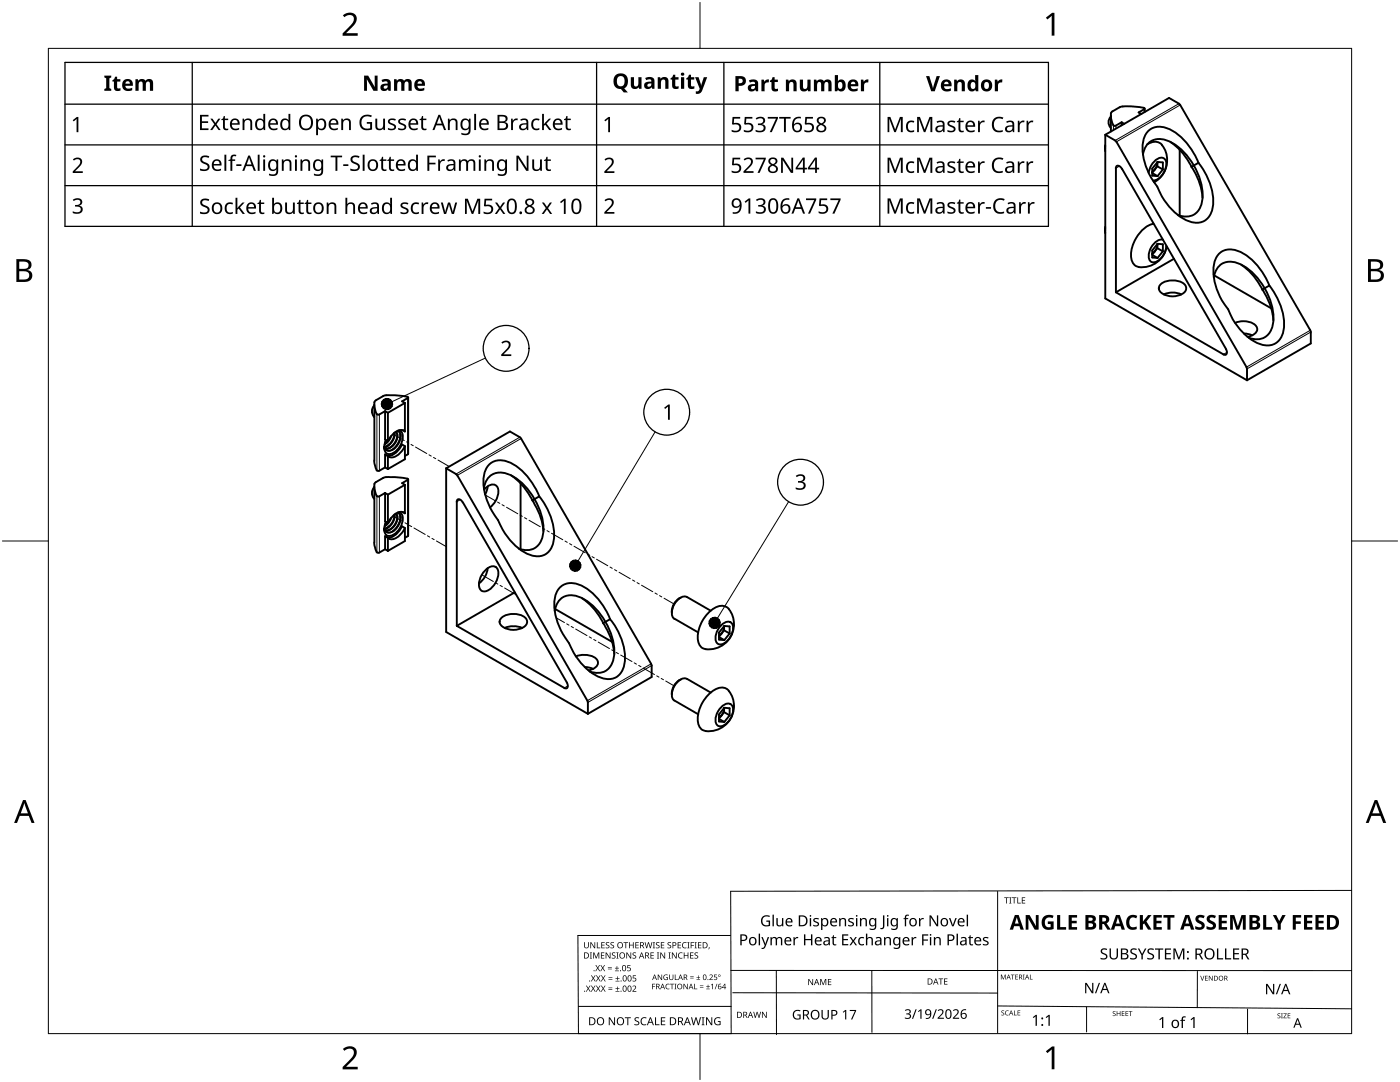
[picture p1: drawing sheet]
<svg xmlns="http://www.w3.org/2000/svg" width="279mm" height="216mm" viewBox="0 0 279 216" stroke-linecap="round" stroke-linejoin="round" font-family="sans-serif">
<g fill="none" stroke="#000" stroke-width=".38">
<path d="M220.6 29l-.1 .7M220.6 29.3v.9M220.6 26.9l2 1.1M220.6 26.9v32.7l28.3 16.3M221.7 23.3a1.56 1.56 0 0 0 0 2.2M221.7 23.1v3.1M222 22.2a2.18 2.18 0 0 0 0 2.4l.2 .4 .3 .1h.2M222.5 28.1l.3 .2M222.7 33.6a.46 .46 0 0 1 .4-.5l.6 .3 .2 .3 20.8 35.9M222.7 33.6v24.7M222.8 28.3l26 45M223.4 21.4l1.5-.2a9 9 0 0 1 3.5 .5l-1.2 .7 .6 .3"/>
<path d="M223.5 21.4l-1.5 .8M223.8 24.4v.6M223.8 24.4l-1.1 .7M223.8 24.4l.6 .3M228.1 30.9a3.3 3.3 0 0 1 4.7-2.9 10.6 10.6 0 0 1 5.5 5M228.5 21.7v.7M229 28.8a2.17 2.17 0 0 1 3.5 1.1 5 5 0 0 1-2.2 6.5M229.2 26.1a3.7 3.7 0 0 1 4.4-.2 13.3 13.3 0 0 1 5.6 6.6 12.5 12.5 0 0 1 2.8 9 3.3 3.3 0 0 1-4.6 2.7 12.3 12.3 0 0 1-6.4-6.9 12.5 12.5 0 0 1-2.9-9.1l.6-1.5zM229.2 34.5a3.5 3.5 0 0 1 2.7-3 1.25 1.25 0 0 1 .8 1.8 3.2 3.2 0 0 1-2.6 2.7M230 34.5l1 .6M230.9 32.4a2.22 2.22 0 0 1-1 1.9M231 32.4v.8"/>
<path d="M231 33.2l-1 1.3M231 33.2l1.1 .6M232.1 33.8v-1.4l-1.1-.1-1 1.3v1.4l1 .1M232.1 33.8l-1.1 1.3M233.6 28.3a15.8 15.8 0 0 1 4.7 5.7 12.3 12.3 0 0 1 1.7 5.5M235.2 20.7l.3 .3M235.3 20.7l-2-1.2-12.7 7.4M235.4 29.9v13.1M235.5 20.9l26 45 .1 .4M238.3 33a10.1 10.1 0 0 1 1.4 8.1 3.3 3.3 0 0 1-4.6 1.8M238.3 33l-.5 .3M239.2 32.5l-.9 .5"/>
<path d="M220.6 45.3l-.1 .8M220.6 45.6v.9M222.7 58.3l21.5 12.4M230 50.9l1 .6M230.2 44.7a6.6 6.6 0 0 0-4.5 6.2 2.06 2.06 0 0 0 2.5 2.4 5 5 0 0 0 4.6-4.1M230.9 48.7a2.12 2.12 0 0 1-1 1.9M231 49.5l-1 1.3M231 48.7v.8M231 49.5l1.1 .7M231.6 56.7a4.1 4.1 0 0 1 4.8 0 1.17 1.17 0 0 1-.4 1.9 3.7 3.7 0 0 1-4.6-.7l-.1-.4zM232.1 47.8a2.98 2.98 0 0 0-2.8 2.7 1.36 1.36 0 0 0 .8 1.8 3.5 3.5 0 0 0 2.6-3.2M232.1 50.2v-1.5l-1.1-.1-1 1.4v1.4l1 .1"/>
<path d="M232.1 50.2l-1.1 1.3M232.2 58.8a4.2 4.2 0 0 1 3.6 0M234.3 51.6l-11.6 6.7M242.2 55.3a3.3 3.3 0 0 1 4.7-2.8 10.7 10.7 0 0 1 5.5 5M242.3 55l11.4 6.5M243.3 50.6a3.7 3.7 0 0 1 4.4-.2 13.2 13.2 0 0 1 5.6 6.6 13.8 13.8 0 0 1 3 8.1 3.5 3.5 0 0 1-1.8 3.4 3.5 3.5 0 0 1-3.8-.2 12.5 12.5 0 0 1-5.6-6.6 12.2 12.2 0 0 1-2.8-9l.6-1.5zM247.7 52.8a16.9 16.9 0 0 1 5.1 6.4l1 2.7 .3 2M252.4 57.5a10 10 0 0 1 1.4 8.1 3.3 3.3 0 0 1-4.6 1.8M252.4 57.5l-.5 .3M253.3 57l-.9 .5M76.5 79l.9-.1h2.2l1.8 .3v.3M76.5 79l-1.5 .9a2.06 2.06 0 0 0 0 2.4l.2 .3 .5 .1"/>
<path d="M81.4 79.4l-1.2 .7 .6 .3M81.5 79.3v11.2M244.6 69.6a.74 .74 0 0 1-.1 1.2l-.4-.1M246.5 64.4a4.1 4.1 0 0 1 4 .5 1.18 1.18 0 0 1-.5 2l-1 .3M248.2 66.5l.9 .1 .8 .3M248.8 73.3v.3M248.9 73.6v2.3M261.6 66.3v2.2l-12.7 7.4M74.7 97.2a1.61 1.61 0 0 0 0 2.3M74.7 80.9a1.63 1.63 0 0 0 0 2.3M74.7 97.1v11.2l.5 1.9 .5 .1M74.7 80.7v11.2l.5 2h.5"/>
<path d="M75 96.2a2.04 2.04 0 0 0 0 2.4l.2 .4 .5 .1M76.5 95.4l.9-.2h1.7l2.3 .3v.2l-1.2 .7 .6 .3M76.5 95.4l-1.5 .8M76.7 89.2v.4M76.7 89.1v.5M76.7 89.1v.1M76.7 89.2l.1 .3M76.8 89.5a2.5 2.5 0 0 0 2.3-3.2l-.1-.1a2.02 2.02 0 0 1-.6 2.7l-.8 .6h-.8M76.8 89.5h.1M76.8 82v5.7l.6 .3v-5.6M76.8 98.4v5.6l.6 .4v-5.7M76.8 98.4l-1.1 .6"/>
<path d="M76.8 93.3l-1.1 .6M76.8 82l-1.1 .7M76.8 89.5a1.07 1.07 0 0 0 1.7 .1M76.8 93.3v-2.6l.6 .3v2.6M76.8 98.4l.6 .3M76.8 93.3l.6 .3M76.8 82l.6 .4M77.1 87.9l-.2 .2M77.2 87.9l-.4 .5M77.3 90.9a3.4 3.4 0 0 0 2.9-2.2l.6 .3v2.6l-3.4 2M77.7 88.6l-.9 .7M78.1 87a3.2 3.2 0 0 1-1.3 1.7"/>
<path d="M78.7 86.4a2.88 2.88 0 0 1-2 2.8M78.8 86.3a2.83 2.83 0 0 1-2.1 2.9M79.3 86l.4 .2 .2 .5M79.6 85.9a1.34 1.34 0 0 1 .7 1.8 3.5 3.5 0 0 1-2.7 2.9 1.52 1.52 0 0 1-.8-2.2l.2-.6M79.9 86.7a3.3 3.3 0 0 1-1.4 2.9M79.9 86.7a3.7 3.7 0 0 1-1.4 2.9M80.8 86.1a1.32 1.32 0 0 0-1.9 .1l-2.1 2.4M80.8 89a3.4 3.4 0 0 1-2.8 2.3l-.6-.3M80.8 80.4v5.7l-.4-.3M80.8 96.7v5.7l-.4-.2M80.8 96.7l-3.4 2M80.8 80.4l-3.4 2"/>
<path d="M81.4 90.6l-.6 .4M81.5 95.6v11.3M89 93.4l2 1.2M89 93.4v32.7l28.3 16.3M91 94.6l.2 .3M91.3 94.9l25.9 44.9M96.6 97.4a3.3 3.3 0 0 1 4.6-2.9 12.7 12.7 0 0 1 7.1 9.5 5.6 5.6 0 0 1-1 4.9 3.4 3.4 0 0 1-3.8 .6M96.6 97.7a1.94 1.94 0 0 1 2.3-.9 2.39 2.39 0 0 1 0 3.2l-1.1 1.3M97.3 97.1l-.5 1.6M97.6 92.7a3.7 3.7 0 0 1 4.5-.3 13.2 13.2 0 0 1 5.5 6.7 12.4 12.4 0 0 1 2.9 9 3.3 3.3 0 0 1-4.7 2.7 12.7 12.7 0 0 1-6.4-7 13.6 13.6 0 0 1-2.9-8.2 4.4 4.4 0 0 1 1.1-2.9zM102 94.9a16.8 16.8 0 0 1 5.1 6.4l.8 2 .6 2.7M103.9 96.4v13.2"/>
<path d="M104 87.5l-.3-.3-1.9-1.1-12.8 7.3M104 87.5l26 45M107.6 99l-1.3 .8M76.7 105.6v.3M76.7 105.5v.4M76.7 105.4v.2M76.7 105.6l.1 .1M76.8 105.7v.1M76.8 105.8h.1M76.8 109.6l-1.1 .6M76.8 109.6v-2.6l.6 .3v2.6M76.8 109.6l.6 .3"/>
<path d="M77.1 104.2l-.2 .3M77.2 104.3l-.4 .4M77.3 107.2a3.3 3.3 0 0 0 2.9-2.2l.6 .4v2.6l-3.4 1.9M77.7 104.9l-.9 .8M78.1 103.3a3.2 3.2 0 0 1-1.3 1.7M78.7 102.7a2.88 2.88 0 0 1-2 2.8M78.8 102.7a2.83 2.83 0 0 1-2.1 2.9M79 102.5a2.19 2.19 0 0 1-.9 2.9l-.8 .4h-.5M79 102.5a2.02 2.02 0 0 1-.6 2.7l-.8 .6h-.8M79.3 102.3l.4 .2 .2 .5M79.6 102.2a1.33 1.33 0 0 1 .7 1.9 3.5 3.5 0 0 1-2.7 2.9 1.52 1.52 0 0 1-.8-2.3l.2-.5M79.9 103a2.99 2.99 0 0 1-2.4 3.3l-.7-.5"/>
<path d="M79.9 103a3.7 3.7 0 0 1-1.4 2.9M80.8 102.4a1.31 1.31 0 0 0-1.9 .2l-2.1 2.3M80.8 105.4a3.4 3.4 0 0 1-2.8 2.2l-.6-.3M81.4 107l-.6 .3M81.4 106.9v.1M91.1 100.1a.45 .45 0 0 1 .5-.5l.5 .3 .2 .3 20.8 36M91.2 100.1v24.8M97 113.6a1.49 1.49 0 0 1 2.2-.2 3.6 3.6 0 0 1-2.6 4.6 1.19 1.19 0 0 1-1-1.4 4.3 4.3 0 0 1 1.4-3zM97.3 113.4a4.2 4.2 0 0 1-1.7 3M102.7 118.2l-11.5 6.7M111.8 117.2a3.7 3.7 0 0 1 4.4-.3 13 13 0 0 1 5.6 6.7 12.2 12.2 0 0 1 2.8 9 3.3 3.3 0 0 1-4.6 2.7 12.7 12.7 0 0 1-6.5-7 12.8 12.8 0 0 1-2.8-9.1l.6-1.4zM116.2 119.4a16.4 16.4 0 0 1 5 6.4l.9 2 .5 2.7"/>
<path d="M135.5 119.4a3.3 3.3 0 0 0-1.4 2.9M135.8 119.2l-.3 .2M137.1 119.1a2.21 2.21 0 0 0-2.5 1.5 2.3 2.3 0 0 0 0 2.9M137.1 119.1l4.7 2.8M91.2 124.9l21.4 12.4M100.1 123.3a4.1 4.1 0 0 1 4.7 0 1.15 1.15 0 0 1-.4 1.9 3.7 3.7 0 0 1-4.6-.7l-.1-.4zM100.7 125.3a4.7 4.7 0 0 1 3.5 0M110.7 121.9a3.3 3.3 0 0 1 4.7-2.9 10.6 10.6 0 0 1 5.4 5.1M110.8 121.5l11.4 6.6M113.1 136.2a.75 .75 0 0 1-.1 1.2l-.4-.1M114.9 131a4.4 4.4 0 0 1 4.1 .4 1.19 1.19 0 0 1-.6 2l-1 .4M116.7 133.1l1.7 .4"/>
<path d="M117.2 139.8l.1 .4M120.8 124.1a10 10 0 0 1 1.4 8.1 3.3 3.3 0 0 1-4.6 1.8M120.9 124.1l-.5 .2M121.8 123.5l-.9 .6M129.9 132.5l.1 .3M130.1 132.8v2.3l-12.8 7.3M134.6 139.8l4.7 2.7M134.6 123.5l4.7 2.7M135.5 135.8a3.3 3.3 0 0 0-1.4 2.8M135.8 135.6l-.3 .2M137.1 135.5a2.18 2.18 0 0 0-2.5 1.4 2.23 2.23 0 0 0 0 2.9M137.1 135.5l4.7 2.7"/>
<path d="M141.3 138.7a3.1 3.1 0 0 1 3.9-1.2 5 5 0 0 1 .6 6 5 5 0 0 1-5.6 2.2 3.3 3.3 0 0 1-.7-3.8 7.8 7.8 0 0 1 1.8-3.2zM141.3 122.3a3.1 3.1 0 0 1 3.9-1.1 4.9 4.9 0 0 1 .5 5.9 4.9 4.9 0 0 1-5.5 2.2 3.3 3.3 0 0 1-.7-3.8 7.7 7.7 0 0 1 1.8-3.2zM143.5 127.1l1.1 .6M144.1 124.6a1.35 1.35 0 0 1 2-.2 3.3 3.3 0 0 1-2.4 4.2 1.25 1.25 0 0 1-.9-1.8 4.2 4.2 0 0 1 1.3-2.2zM144.5 125a2.29 2.29 0 0 1-1 1.9M144.5 125v.8M144.5 125.8l-1 1.2M144.5 125.8l1.1 .6M145.6 126.4v-1.4l-1-.1-1.1 1.3v1.4l1.1 .1M145.6 126.4l-1 1.3M117.3 140.2v2.2M143.5 143.4l1.1 .7"/>
<path d="M144.1 140.9a1.25 1.25 0 0 1 1.7-.4 1.25 1.25 0 0 1 .5 1.7 3.3 3.3 0 0 1-2.6 2.7 1.25 1.25 0 0 1-.9-1.8 4.2 4.2 0 0 1 1.3-2.2zM144.5 142.1v-.8a2.32 2.32 0 0 1-1 1.9M144.5 142.1l-1 1.3M144.5 142.1l1.1 .6M145.6 142.7v-1.4l-1-.1-1.1 1.3v1.5l1.1 .1M145.6 142.7l-1 1.4"/>
</g>
<g fill="none" stroke="#000" stroke-width=".2">
<path d="M222.2 25v1M222.7 25.1v.6M223.4 33.1l-.7 .5M228.4 21.8v.6M235.3 20.7l-12.7 7.3M235.5 20.9l-12.7 7.4M81.4 79.4v11.3M244.9 70.3l-.7 .4M261.5 65.9l-12.7 7.4M261.6 66.3l-12.7 7.3M75.2 82.6v11.3M75.2 99v11.2"/>
<path d="M75.7 82.7v11.2M75.7 99v11.2M81.4 95.8v11.2M91.9 99.7l-.7 .4M103.7 87.2l-12.7 7.4M104 87.5l-12.7 7.4M113.3 136.9l-.7 .4M130 132.5l-12.8 7.3M130.1 132.8l-12.8 7.4"/>
</g>
<g fill="none" stroke="#000" stroke-width=".2">
<path d="M78.4 86.6l2.3 1.3M81.1 88.2l.5 .2M82 88.7l.5 .2M82.9 89.2l2.3 1.3M85.6 90.8l.5 .2M86.5 91.3l.5 .2M87.4 91.8l2.3 1.3M96.9 98.8l1.9 1.1M78.4 102.9l2 1.2M80.8 104.3l.5 .3M81.7 104.8l.5 .3M82.6 105.4l2.3 1.2"/>
<path d="M85.3 106.9l.5 .3M86.2 107.4l.5 .3M87.1 107.9l1.9 1.2M96.2 114.7l2.3 1.3M98.9 116.3l.5 .3M99.3 100.2l.4 .2M99.8 116.8l.5 .3M100.2 100.7l.4 .3M100.7 117.3l2.3 1.4M101.1 101.2l2.2 1.3M103.8 102.8l.4 .2M104.7 103.3l.4 .3"/>
<path d="M105.6 103.8l2.2 1.3M108.3 105.4l.4 .2M109.2 105.9l.4 .2M110.1 106.4l2.2 1.3M112.8 108l.4 .2M113.7 108.5l.4 .2M114.6 109l2.2 1.3M117.3 110.6l.4 .2M118.2 111.1l.4 .2M119.1 111.6l2.2 1.3M121.7 113.1l.5 .3M122.6 113.7l.5 .2"/>
<path d="M123.5 114.2l2.3 1.3M126.2 115.7l.5 .3M127.1 116.3l.5 .2M128 116.8l2.3 1.3M130.7 118.3l.5 .3M131.6 118.8l.5 .3M132.5 119.4l2 1.1M111 123.3l1.7 .9M113.1 124.5l.4 .2M114 125l.4 .3M114.9 125.5l2.2 1.3M117.6 127.1l.4 .2"/>
<path d="M118.5 127.6l.4 .3M119.4 128.1l2.2 1.3M122.1 129.7l.4 .2M123 130.2l.4 .2M123.9 130.7l2.2 1.3M126.6 132.3l.4 .2M127.5 132.8l.4 .2M128.4 133.3l2.2 1.3M131.1 134.9l.4 .2M132 135.4l.4 .2M132.9 135.9l1.6 .9"/>
</g>
<g fill="#000">
<path d="M20.8 15.1h1.4v.4l-.4 .1v2l.4 .2v.3h-1.4v-.3l.4-.2v-2l-.4-.1zM23 15.3h.4v.5h.6v.5h-.6v1.2l.2 .2 .4-.1v.5h-.1a.78 .78 0 0 1-1.2-.7v-1.1h-.3v-.3l.4-.2zM27 15.8h.5l.1 .3a.97 .97 0 0 1 1.5 0 .82 .82 0 0 1 .9-.3 .82 .82 0 0 1 .6 .8v1.5h-.7v-1.4a.41 .41 0 0 0-.5-.4 .41 .41 0 0 0-.3 .5v1.3h-.6v-1.4a.42 .42 0 0 0-.5-.4 .42 .42 0 0 0-.3 .5v1.3h-.7zM72.7 15.1h.8l1.3 2.3v-2.3h.6v3h-.9l-1.3-2.3v2.3h-.5zM78.6 15.8h.5l.1 .3a.97 .97 0 0 1 1.5 0 .82 .82 0 0 1 .9-.3 .82 .82 0 0 1 .6 .8v1.5h-.7v-1.4a.41 .41 0 0 0-.5-.4 .41 .41 0 0 0-.3 .5v1.3h-.6v-1.4a.42 .42 0 0 0-.5-.4 .42 .42 0 0 0-.3 .5v1.3h-.7zM125.9 15.4h.6v1.4a.45 .45 0 0 0 .5 .5 .45 .45 0 0 0 .4-.6v-1.3h.6v2.3h-.5v-.3a.88 .88 0 0 1-1 .3 .88 .88 0 0 1-.6-.8zM131.3 15.4h.5v.3a.88 .88 0 0 1 1-.3 .88 .88 0 0 1 .6 .8v1.5h-.6v-1.3a.45 .45 0 0 0-.5-.6 .45 .45 0 0 0-.4 .6v1.3h-.6zM134.4 14.9h.4v.5h.6v.5h-.6v1.2l.2 .2 .4-.1v.5h-.1a.78 .78 0 0 1-1.2-.7v-1.1h-.3v-.3l.4-.2zM135.9 15.4h.6v2.3h-.6zM137.5 14.9h.4v.5h.7v.5h-.7v1.2l.3 .2 .4-.1v.5h-.1a.78 .78 0 0 1-1.2-.7v-1.1h-.3v-.3l.3-.2zM138.7 15.4h.7l.5 1.7 .6-1.7h.6l-.9 2.6a1.02 1.02 0 0 1-1.3 .7v-.5h.4l.3-.5zM152 15.9h.4l.2 .4 .3-.4h.6l-.1 .6a.61 .61 0 0 0-.8 .5v1.2h-.6z"/>
<path d="M154.2 15.4h.4v.5h.6v.5h-.6v1.2l.3 .2 .4-.1v.5h-.2a.78 .78 0 0 1-1.1-.7v-1.1h-.3v-.3l.3-.2zM156.8 15.9h.5l.1 .3a.88 .88 0 0 1 1-.3 .88 .88 0 0 1 .6 .8v1.5h-.6v-1.3a.45 .45 0 0 0-.5-.6 .45 .45 0 0 0-.4 .6v1.3h-.7zM159.6 15.9h.7v1.3a.45 .45 0 0 0 .4 .6 .45 .45 0 0 0 .4-.6v-1.3h.7v2.3h-.5l-.1-.3a.88 .88 0 0 1-1 .3 .88 .88 0 0 1-.6-.8zM162.4 15.9h.5l.1 .3a.96 .96 0 0 1 1.5 0 .82 .82 0 0 1 .9-.3 .82 .82 0 0 1 .6 .8v1.5h-.7v-1.5a.41 .41 0 0 0-.5-.3 .41 .41 0 0 0-.3 .5v1.3h-.6v-1.5a.42 .42 0 0 0-.5-.3 .42 .42 0 0 0-.3 .5v1.3h-.7zM171.8 15.9h.5l.1 .4 .4-.4h.5v.6a.61 .61 0 0 0-.9 .5v1.2h-.6zM184.8 15.2h.7l.7 2.5 .7-2.5h.7l-1.1 3h-.7zM190.4 15.9h.5l.1 .3a.88 .88 0 0 1 1-.3 .88 .88 0 0 1 .6 .8v1.5h-.7v-1.3a.45 .45 0 0 0-.5-.6 .45 .45 0 0 0-.3 .6v1.3h-.7zM198.5 15.9h.5l.1 .4 .4-.4h.5v.6a.61 .61 0 0 0-.8 .5v1.2h-.7zM14.5 24l.8-.7h.3v3.1h-.3v-2.7l-.6 .5zM14.5 31.8a1.01 1.01 0 0 1 1.2-.4 1.01 1.01 0 0 1 .7 1l-.3 .6-1.1 1.2h1.5v.3h-2v-.3l1.1-1.1a.72 .72 0 0 0 .4-.7 .72 .72 0 0 0-.4-.6l-.9 .2zM39.9 22.9h1.7v.4h-1.3v.9h1.2v.3h-1.2v1.1h1.3v.4h-1.7zM40.1 31.3a1.44 1.44 0 0 1 1.7-.1l-.2 .3-.2-.1a.64 .64 0 0 0-.7-.1 .64 .64 0 0 0-.3 .6l.2 .3a1.25 1.25 0 0 1 1.2 1.3 1.31 1.31 0 0 1-1.9 .5v-.4a1.08 1.08 0 0 0 1.5-.2 1.08 1.08 0 0 0-1-.9 .8 .8 0 0 1-.3-1.2z"/>
<path d="M42 23.7h.4l.6 .8 .6-.8h.4l-.8 1.1 .8 1.2h-.4l-.6-1-.6 1h-.5l.9-1.2zM44.7 23.2h.2v.5h.6v.3h-.6v1.3l.2 .4 .5-.1v.3a.69 .69 0 0 1-1.1-.6v-1.3h-.3v-.2l.3-.2zM46.2 31l.7-.1h.3l-.1 .3a.48 .48 0 0 0-.6 0 .48 .48 0 0 0-.1 .6h.5v.3h-.5v2h-.4v-2h-.4v-.2l.4-.1zM47.2 32.8h1v.3h-1zM48.4 23.7h.3l.1 .3a.87 .87 0 0 1 .9-.3 .87 .87 0 0 1 .6 .8v1.5h-.3v-1.5a.61 .61 0 0 0-.8-.5 .61 .61 0 0 0-.4 .8v1.2h-.4zM56.2 31.8h.3l.1 .3a.87 .87 0 0 1 1-.3 .87 .87 0 0 1 .6 .8v1.5h-.4v-1.5a.61 .61 0 0 0-.8-.5 .61 .61 0 0 0-.4 .8v1.2h-.4zM60 31.8h.3v.3a.87 .87 0 0 1 1-.3 .87 .87 0 0 1 .6 .8v1.5h-.4v-1.5a.61 .61 0 0 0-.7-.5 .61 .61 0 0 0-.5 .8v1.2h-.3zM66 31.1h2.3v.3h-1v2.7h-.4v-2.7h-.9zM68.5 32.8h1v.3h-1zM68.1 23.7h.3l.1 .3a.87 .87 0 0 1 .9-.3 .87 .87 0 0 1 .6 .8v1.5h-.3v-1.5a.61 .61 0 0 0-.8-.5 .61 .61 0 0 0-.4 .8v1.2h-.4zM70.1 31.3a1.44 1.44 0 0 1 1.7-.1l-.2 .3-.2-.1a.64 .64 0 0 0-.7-.1 .64 .64 0 0 0-.4 .6l.3 .3a1.25 1.25 0 0 1 1.2 1.3 1.31 1.31 0 0 1-1.9 .5v-.4a1.08 1.08 0 0 0 1.5-.2 1.08 1.08 0 0 0-1-.9 .8 .8 0 0 1-.3-1.2zM72.2 23.3a1.94 1.94 0 0 1 2-.2l-.1 .3a1.25 1.25 0 0 0-2 .9 1.25 1.25 0 0 0 1.8 1.3v-.9h-.7v-.3h1.1v1.4l-.3 .1a1.62 1.62 0 0 1-2-.5 1.62 1.62 0 0 1 .2-2.1z"/>
<path d="M74.9 23.7h.4v1.4a.61 .61 0 0 0 .7 .6 .61 .61 0 0 0 .5-.8v-1.2h.3v2.3h-.3v-.3a.88 .88 0 0 1-1 .3 .88 .88 0 0 1-.6-.8zM76.2 31.3h.3v.5h.6v.3h-.6v1.3l.2 .4h.4v.3a.69 .69 0 0 1-1-.7v-1.3h-.3v-.2l.3-.1zM77.8 31.3h.2v.5h.7v.3h-.7v1.3l.2 .4h.5v.3a.69 .69 0 0 1-1.1-.7v-1.3h-.3v-.2l.3-.1zM77.5 23.9a1.34 1.34 0 0 1 1.5-.1l-.1 .3-.5-.2a.37 .37 0 0 0-.6 .2 .37 .37 0 0 0 .4 .5h.2a.82 .82 0 0 1 .6 .7 1.04 1.04 0 0 1-1.6 .6v-.4l.7 .2 .5-.1v-.4l-.5-.3a.68 .68 0 0 1-.6-1zM79.6 23.9a1.34 1.34 0 0 1 1.4-.1l-.1 .3-.5-.2a.37 .37 0 0 0-.6 .2 .37 .37 0 0 0 .4 .5h.2a.82 .82 0 0 1 .7 .7 1.04 1.04 0 0 1-1.6 .6v-.4l.7 .2 .4-.1 .1-.4-.5-.3a.68 .68 0 0 1-.6-1zM84.2 23.2h.2v.5h.7v.3h-.7v1.3l.2 .4 .5-.1v.3a.69 .69 0 0 1-1-.6v-1.3h-.4v-.2l.4-.2zM85.3 31.1h1.7v.3h-1.3v1.1h1.2v.3h-1.2v1.3h-.4zM87.4 31.8h.4v.4l.4-.4h.6l-.1 .3h-.4a.73 .73 0 0 0-.5 .8v1.2h-.4zM89.4 23.7h.3v.3a.87 .87 0 0 1 1-.3 .87 .87 0 0 1 .6 .8v1.5h-.4v-1.5a.61 .61 0 0 0-.7-.5 .61 .61 0 0 0-.4 .8v1.2h-.4zM91.6 31.8h.3v.3a.86 .86 0 0 1 1.5 .1 .81 .81 0 0 1 .9-.4 .81 .81 0 0 1 .6 .8v1.5h-.4v-1.5a.56 .56 0 0 0-.7-.5 .56 .56 0 0 0-.4 .7v1.3h-.4v-1.5a.57 .57 0 0 0-.7-.5 .57 .57 0 0 0-.3 .8v1.2h-.4zM96.7 31.8h.3v.3a.87 .87 0 0 1 1-.3 .87 .87 0 0 1 .6 .8v1.5h-.4v-1.5a.61 .61 0 0 0-.7-.5 .61 .61 0 0 0-.5 .8v1.2h-.3zM102 23.7h.3l.1 .4 .4-.4h.5v.3h-.4a.73 .73 0 0 0-.5 .7v1.3h-.4z"/>
<path d="M103.1 31.1h.4l1.6 2.5v-2.5h.4v3h-.5l-1.6-2.5v2.5h-.3zM106.2 31.8h.4v1.5a.61 .61 0 0 0 .7 .5 .61 .61 0 0 0 .5-.8v-1.2h.4v2.3h-.4v-.3a.88 .88 0 0 1-1 .3 .88 .88 0 0 1-.6-.8zM106.3 23.9l.4-.2 .5-.1 .5 .2-.1 .3a.83 .83 0 0 0-1.2 .7 .83 .83 0 0 0 1.1 .8l.1-.1v.4l-.5 .1a1.22 1.22 0 0 1-1.1-.8 1.22 1.22 0 0 1 .3-1.3zM108.2 22.7h.4l-.1 2.1 1.1-1.1h.4l-.9 .9 1 1.4h-.5l-.8-1.1-.2 .2v.9h-.4zM109.1 31.3h.2v.5h.6v.3h-.6v1.3l.2 .4h.5v.3a.69 .69 0 0 1-1.1-.7v-1.3h-.3v-.2l.3-.1zM113 23.2h.3v.5h.6v.3h-.6v1.3l.2 .4 .4-.1v.3a.69 .69 0 0 1-1-.6v-1.3h-.3v-.2l.3-.2zM120.6 24l.8-.7h.3v3.1h-.3v-2.7l-.6 .5zM120.6 31.8a1.01 1.01 0 0 1 1.2-.4 1.01 1.01 0 0 1 .7 1l-.3 .6-1.1 1.2h1.5v.3h-2v-.3l1.1-1.1a.72 .72 0 0 0 .4-.7 .72 .72 0 0 0-.4-.6l-.9 .2zM146.2 23.3h1.5v.4h-1.2l-.1 .9a1.02 1.02 0 0 1 1.5 .8 1.02 1.02 0 0 1-1.3 1l-.6-.2v-.3a.88 .88 0 0 0 1 .2 .88 .88 0 0 0 .5-.8 .85 .85 0 0 0-1.2-.4l-.2-.1zM146.2 31.5h1.5v.3h-1.2l-.1 .9a1.02 1.02 0 0 1 1.5 .8 1.02 1.02 0 0 1-1.3 1l-.6-.1v-.4a.88 .88 0 0 0 1 .2 .88 .88 0 0 0 .5-.8 .85 .85 0 0 0-1.2-.4l-.2-.1zM148.6 23.3h1.5v.4h-1.2v.9l.4-.1a.99 .99 0 0 1 1.1 1.2 .99 .99 0 0 1-1.4 .7l-.6-.2v-.3a.88 .88 0 0 0 1 .2 .88 .88 0 0 0 .6-.8 .85 .85 0 0 0-1.3-.4l-.2-.1zM148.4 31.8a1.01 1.01 0 0 1 1.2-.4 1.01 1.01 0 0 1 .6 1l-.2 .6-1.1 1.2h1.5v.3h-2v-.3l1.1-1.1a.72 .72 0 0 0 .4-.7 .72 .72 0 0 0-.4-.7l-.9 .3z"/>
<path d="M150.8 31.5h2v.2l-1.2 2.8h-.4l1.2-2.7h-1.6zM150.8 23.6a1.09 1.09 0 0 1 1.1-.4 1.09 1.09 0 0 1 .8 .8 .74 .74 0 0 1-.6 .8 .81 .81 0 0 1 .7 .9 .81 .81 0 0 1-.9 .7l-1.1-.2v-.3a1.08 1.08 0 0 0 1.6-.3 .62 .62 0 0 0-.8-.6h-.3v-.4a.7 .7 0 0 0 .7 0 .7 .7 0 0 0 .3-.7 .89 .89 0 0 0-1.3 0zM153.2 23.3h2.1v.3l-1.3 2.8h-.4l1.3-2.7h-1.7zM155.5 23.3h2.3v.4h-1v2.7h-.3v-2.7h-1zM155.9 31.5h.4l1.6 2.5v-2.5h.4v3h-.5l-1.6-2.5v2.5h-.3zM160.7 23.3h1.5v.4h-1.2v.9a1.02 1.02 0 0 1 1.5 .8 1.02 1.02 0 0 1-1.4 1l-.6-.2v-.3a.88 .88 0 0 0 1 .2 .88 .88 0 0 0 .6-.8 .85 .85 0 0 0-1.3-.4l-.2-.1zM177.1 23.3h.6l.9 2.5 1-2.5h.6v3.1h-.4v-2.7l-1 2.7h-.3l-1-2.7v2.7h-.4zM177.1 31.5h.6l.9 2.4 1-2.4h.6v3h-.4v-2.7l-1 2.7h-.3l-1-2.7v2.7h-.4zM181.1 24.4l.4-.3h.5l.5 .1-.1 .3a.83 .83 0 0 0-1.2 .7 .83 .83 0 0 0 1.1 .8h.1v.3a1.14 1.14 0 0 1-1.3-.2 1.14 1.14 0 0 1-.2-1.4zM181.1 32.5l.4-.3h.5l.5 .1-.1 .3a.83 .83 0 0 0-1.2 .7 .83 .83 0 0 0 1.1 .8h.1v.3a1.14 1.14 0 0 1-1.3-.2 1.14 1.14 0 0 1-.2-1.3zM183 23.3h.6l.9 2.5 1-2.5h.6v3.1h-.4v-2.7l-1 2.7h-.3l-1-2.7v2.7h-.4zM183 31.5h.6l.9 2.4 1-2.4h.6v3h-.4v-2.7l-1 2.7h-.3l-1-2.7v2.7h-.4z"/>
<path d="M189.2 24.3a1.34 1.34 0 0 1 1.5-.1l-.2 .3-.5-.1a.37 .37 0 0 0-.6 .1 .37 .37 0 0 0 .4 .5l.2 .1a.69 .69 0 0 1 .7 .8 .69 .69 0 0 1-.9 .5l-.7-.1v-.4l.7 .2 .5-.1v-.4l-.5-.3a.68 .68 0 0 1-.6-1zM189.2 32.4a1.34 1.34 0 0 1 1.5-.1l-.2 .3-.5-.1a.37 .37 0 0 0-.6 .1 .37 .37 0 0 0 .4 .5l.2 .1a.69 .69 0 0 1 .7 .8 .69 .69 0 0 1-.9 .5l-.7-.1v-.3l.7 .1 .5-.1v-.4l-.5-.2a.68 .68 0 0 1-.6-1.1zM191.4 23.6h.3v.5h.6v.3h-.6v1.3l.2 .4h.4v.2a.69 .69 0 0 1-1-.6v-1.3h-.3v-.2l.3-.1zM191.4 31.7h.3v.5h.6v.3h-.6v1.3l.2 .4h.4v.3a.69 .69 0 0 1-1-.7v-1.3h-.3v-.2l.3-.1zM195.2 24.1h.3l.1 .4 .4-.4h.5v.3h-.4a.73 .73 0 0 0-.5 .8v1.2h-.4zM195.2 32.2h.3l.1 .4 .4-.4h.5v.3h-.4a.73 .73 0 0 0-.5 .8v1.2h-.4zM198.3 23.7a1.69 1.69 0 0 1 1.9-.2l-.1 .3a1.19 1.19 0 0 0-1.5 .1 1.19 1.19 0 0 0-.2 1.5 1.15 1.15 0 0 0 1.7 .6v.3a1.56 1.56 0 0 1-1.9-.4 1.56 1.56 0 0 1-.1-1.9zM198.3 31.8a1.69 1.69 0 0 1 1.9-.2l-.1 .3a1.19 1.19 0 0 0-1.5 .2 1.19 1.19 0 0 0-.2 1.4 1.15 1.15 0 0 0 1.7 .6v.3a1.56 1.56 0 0 1-1.9-.3 1.56 1.56 0 0 1-.1-1.9zM198.6 40a1.69 1.69 0 0 1 1.9-.3l-.1 .3-.9-.1a1.24 1.24 0 0 0-.8 1.6 1.24 1.24 0 0 0 1.7 .7v.3a1.56 1.56 0 0 1-1.9-.3 1.56 1.56 0 0 1-.1-1.9zM203.1 24.1h.3l.1 .4 .4-.4h.6l-.1 .3h-.4a.73 .73 0 0 0-.5 .8v1.2h-.4zM203.1 32.2h.3l.1 .4 .4-.4h.6l-.1 .3h-.4a.73 .73 0 0 0-.5 .8v1.2h-.4zM204.9 24.1h.3v.4l.4-.4h.6v.3h-.5a.73 .73 0 0 0-.4 .8v1.2h-.4z"/>
<path d="M204.9 32.2h.3v.4l.4-.4h.6v.3h-.5a.73 .73 0 0 0-.4 .8v1.2h-.4zM14.5 39.9a1.09 1.09 0 0 1 1.1-.4 1.09 1.09 0 0 1 .8 .8 .74 .74 0 0 1-.6 .7 .81 .81 0 0 1 .7 .9 .81 .81 0 0 1-.9 .8l-1.1-.2v-.3a1.08 1.08 0 0 0 1.6-.3 .62 .62 0 0 0-.8-.7h-.3v-.3a.7 .7 0 0 0 .7-.1 .7 .7 0 0 0 .3-.7 .89 .89 0 0 0-1.3 0zM40.1 39.9a1.43 1.43 0 0 1 1.7-.1l-.2 .3-.2-.1a.64 .64 0 0 0-.7-.1 .64 .64 0 0 0-.3 .6l.2 .3 .6 .3a.85 .85 0 0 1 .6 .8 1.24 1.24 0 0 1-1.9 .7v-.4a1.08 1.08 0 0 0 1.5-.2 1.08 1.08 0 0 0-1-.9 .8 .8 0 0 1-.3-1.2zM45.1 40.7l.5-.3h.5l.4 .1-.1 .3a.83 .83 0 0 0-1.2 .7 .83 .83 0 0 0 1.1 .8h.2v.3a1.14 1.14 0 0 1-1.4-.2 1.14 1.14 0 0 1-.2-1.3zM47 39.5h.4v2l1-1.1h.4l-.9 1 1 1.3h-.5l-.8-1.1-.2 .3v.8h-.4zM51.9 39.9h.2v.5h.6v.3h-.6v1.3l.2 .4h.5v.3a.69 .69 0 0 1-1.1-.7v-1.3h-.3v-.2l.3-.1zM56.9 40.4h.4v1.5a.61 .61 0 0 0 .7 .5 .61 .61 0 0 0 .5-.8v-1.2h.3v2.3h-.3v-.3a.88 .88 0 0 1-1 .3 .88 .88 0 0 1-.6-.8zM59.7 39.9h.3v.5h.6v.3h-.6v1.3l.2 .4h.4v.3a.69 .69 0 0 1-1-.7v-1.3h-.3v-.2l.3-.1zM61.3 39.9h.2v.5h.7v.3h-.7v1.3l.2 .4h.5v.3a.69 .69 0 0 1-1.1-.7v-1.3h-.3v-.2l.3-.1zM65.2 40.4h.3l.1 .3a.87 .87 0 0 1 .9-.3 .87 .87 0 0 1 .6 .8v1.5h-.3v-1.5a.61 .61 0 0 0-.8-.5 .61 .61 0 0 0-.4 .8v1.2h-.4zM68.9 39.5h.4v1.2a.87 .87 0 0 1 .9-.3 .87 .87 0 0 1 .7 .8v1.5h-.4v-1.5a.61 .61 0 0 0-.8-.5 .61 .61 0 0 0-.4 .8v1.2h-.4zM80 40.6a1.34 1.34 0 0 1 1.5-.1l-.1 .3-.5-.1a.37 .37 0 0 0-.6 .1 .37 .37 0 0 0 .4 .5l.2 .1a.69 .69 0 0 1 .6 .8 .69 .69 0 0 1-.9 .5l-.7-.1v-.4l.7 .2 .5-.1v-.4l-.5-.2a.68 .68 0 0 1-.6-1.1z"/>
<path d="M82.3 40.7l.4-.3h.5l.4 .1-.1 .3a.83 .83 0 0 0-1.2 .7 .83 .83 0 0 0 1.2 .8h.1v.3a1.14 1.14 0 0 1-1.4-.2 1.14 1.14 0 0 1-.2-1.3zM84.1 40.4h.4v.4l.4-.4h.6l-.1 .3h-.4a.73 .73 0 0 0-.5 .8v1.2h-.4zM88 40.4h.4l.4 1.9 .6-1.9h.4l.6 1.9 .5-1.9h.3l-.6 2.3h-.4l-.6-1.9-.6 1.9h-.4zM92.8 39.7h.6l.9 2.4 1-2.4h.5v3h-.3v-2.7l-1 2.7h-.4l-1-2.7 .1 2.7h-.4zM96.7 39.7h1.5v.3h-1.2l-.1 .9a1.02 1.02 0 0 1 1.5 .8 1.02 1.02 0 0 1-1.3 1l-.6-.1v-.4a.88 .88 0 0 0 1 .2 .88 .88 0 0 0 .5-.8 .85 .85 0 0 0-1.2-.4l-.2-.1zM98.8 40.4h.4l.6 .9 .6-.9h.4l-.8 1.1 .8 1.2h-.4l-.6-.9-.6 .9h-.4l.8-1.2zM108.1 40.4h.5l.6 .9 .5-.9h.5l-.8 1.1 .8 1.2h-.4l-.6-.9-.7 .9h-.4l.8-1.2zM111.8 40.3l.8-.6h.3v3h-.4v-2.7l-.5 .5zM120.6 39.9a1.01 1.01 0 0 1 1.2-.3 1.01 1.01 0 0 1 .7 1l-.3 .5-1.1 1.2h1.5v.3h-2v-.3l1.1-1.1a.72 .72 0 0 0 .4-.6 .72 .72 0 0 0-.4-.7l-.9 .3zM148.6 40.2l.8-.6h.3v3h-.3v-2.6l-.6 .5zM150.9 39.9a1.09 1.09 0 0 1 1-.4 1.09 1.09 0 0 1 .9 .8 .74 .74 0 0 1-.7 .7 .81 .81 0 0 1 .8 .9 .81 .81 0 0 1-.9 .8l-1.1-.2v-.3a1.08 1.08 0 0 0 1.5-.3 .62 .62 0 0 0-.8-.7h-.3v-.3a.7 .7 0 0 0 .8-.1 .7 .7 0 0 0 .2-.7 .89 .89 0 0 0-1.2 0zM160.9 39.6h2v.3l-1.2 2.7h-.4l1.2-2.7h-1.6z"/>
<path d="M163.6 39.6h1.5v.3h-1.2l-.1 .9h.5a.99 .99 0 0 1 1 1.1 .99 .99 0 0 1-1.4 .8l-.5-.2v-.3a.88 .88 0 0 0 .9 .2 .88 .88 0 0 0 .6-.8 .85 .85 0 0 0-1.3-.5l-.2-.1zM165.7 39.6h2.1v.3l-1.3 2.7h-.4l1.3-2.7h-1.7zM177.1 39.6h.6l.9 2.5 1-2.5h.6v3h-.4v-2.6l-1 2.6h-.3l-1-2.6v2.6h-.4zM181.1 40.6l.4-.3h.5l.5 .1-.1 .3a.83 .83 0 0 0-1.2 .8 .83 .83 0 0 0 1.1 .8l.1-.1v.3a1.14 1.14 0 0 1-1.3-.1 1.14 1.14 0 0 1-.2-1.4zM183 39.6h.6l.9 2.5 1-2.5h.6v3h-.4v-2.6l-1 2.6h-.3l-1-2.6v2.6h-.4zM189.2 40.6a1.34 1.34 0 0 1 1.5-.1l-.2 .3-.5-.2a.37 .37 0 0 0-.6 .2 .37 .37 0 0 0 .4 .4l.2 .1a.69 .69 0 0 1 .7 .8 .69 .69 0 0 1-.9 .6l-.7-.2v-.3l.7 .2 .5-.2v-.4l-.5-.2a.68 .68 0 0 1-.6-1zM191.4 39.8h.3v.5h.6v.3h-.6v1.4l.2 .3h.4v.3a.69 .69 0 0 1-1-.6v-1.4h-.3v-.1l.3-.2zM195.2 40.3h.3l.1 .5 .4-.4 .5-.1v.4h-.4a.73 .73 0 0 0-.5 .7v1.2h-.4zM196.8 41.3h1v.4h-1zM203.4 40.3h.3l.1 .5 .4-.4 .5-.1v.4h-.5a.73 .73 0 0 0-.4 .7v1.2h-.4zM205.1 40.3h.4v.5l.4-.4 .6-.1-.1 .4h-.4a.73 .73 0 0 0-.5 .7v1.2h-.4z"/>
<path d="M24.7 16.1a1.1 1.1 0 0 1 1.3-.2 1.1 1.1 0 0 1 .5 1.2h-1.5a.7 .7 0 0 0 .5 .6 .7 .7 0 0 0 .7-.1l.2-.1v.5l-.8 .2a1.22 1.22 0 0 1-1.2-.8 1.22 1.22 0 0 1 .3-1.3zM25.2 16.3l-.2 .4h.9a.43 .43 0 0 0-.4-.5z"/>
<path d="M76.1 16a1.11 1.11 0 0 1 1.9 .6v1.5h-.5l-.1-.3a.79 .79 0 0 1-1 .4 .79 .79 0 0 1-.4-1 .79 .79 0 0 1 1-.5h.4l-.1-.4-.4-.1-.6 .2zM76.6 17.2a.39 .39 0 0 0 .4 .6 .39 .39 0 0 0 .4-.6v-.2z"/>
<path d="M83 16.1a1.1 1.1 0 0 1 1.3-.2 1.1 1.1 0 0 1 .5 1.2h-1.5a.7 .7 0 0 0 .4 .6 .7 .7 0 0 0 .8-.1l.2-.1v.5a1.3 1.3 0 0 1-1.7-.2 1.3 1.3 0 0 1 0-1.7zM83.5 16.3l-.2 .4h.9a.44 .44 0 0 0-.2-.5 .44 .44 0 0 0-.5 .1z"/>
<path d="M122.8 15a1.54 1.54 0 0 1 2-.1 1.54 1.54 0 0 1 .4 2l-.6 .7 .7 .8h-.8l-.6-.6a1.55 1.55 0 0 1-1.3-2.4zM123.4 15.3a1.26 1.26 0 0 0 .3 1.9 1.06 1.06 0 0 0 1-.8 1.06 1.06 0 0 0-.5-1.2h-.5z"/>
<path d="M128.8 15.6a1.11 1.11 0 0 1 1.8 .6v1.5h-.4l-.1-.3a.79 .79 0 0 1-1.1 .4 .79 .79 0 0 1-.4-1 .79 .79 0 0 1 1-.5h.4l-.1-.4-.4-.1-.5 .2zM129.3 16.8a.39 .39 0 0 0 .3 .6 .39 .39 0 0 0 .4-.6v-.2z"/>
<path d="M146.8 15.2h.9a.99 .99 0 0 1 1.2 1 .99 .99 0 0 1-1.2 .9h-.3v1.1h-.6zM147.4 15.7v.9a.5 .5 0 0 0 .8-.2 .5 .5 0 0 0-.4-.7z"/>
<path d="M149.5 16.1a1.11 1.11 0 0 1 1.8 .6v1.5h-.4l-.2-.3a.79 .79 0 0 1-1 .4 .79 .79 0 0 1-.4-1 .79 .79 0 0 1 1-.5h.4l-.1-.4-.4-.1-.5 .2zM150 17.3a.39 .39 0 0 0 .3 .6 .39 .39 0 0 0 .4-.6v-.2z"/>
<path d="M166.6 15h.6v1.2l.6-.3a1.25 1.25 0 0 1 1 1 1.25 1.25 0 0 1-.7 1.3h-.6l-.3-.2-.1 .2h-.5zM167.4 16.4a.71 .71 0 0 0-.2 .8 .71 .71 0 0 0 .7 .5l.2-.5a.64 .64 0 0 0-.4-.8z"/>
<path d="M169.4 16.2a1.1 1.1 0 0 1 1.4-.2 1.1 1.1 0 0 1 .5 1.2h-1.5a.7 .7 0 0 0 .4 .6 .7 .7 0 0 0 .8-.1l.2-.1v.5l-.9 .2a1.22 1.22 0 0 1-1.1-.8 1.22 1.22 0 0 1 .2-1.3zM169.9 16.4l-.1 .4h.9a.43 .43 0 0 0-.4-.5z"/>
<path d="M188.1 16.2a1.1 1.1 0 0 1 1.3-.2 1.1 1.1 0 0 1 .5 1.2h-1.5a.7 .7 0 0 0 .4 .6 .7 .7 0 0 0 .8-.1l.2-.1v.5a1.3 1.3 0 0 1-1.7-.2 1.3 1.3 0 0 1 0-1.7zM188.6 16.4l-.2 .4h.9a.44 .44 0 0 0-.2-.5 .44 .44 0 0 0-.5 .1z"/>
<path d="M193.4 16a.85 .85 0 0 1 1.3 .2l-.1-1.2h.6v3.2h-.4l-.2-.3-.3 .3-.3 .1a1.31 1.31 0 0 1-.6-2.3zM193.9 16.5l-.2 .4a.53 .53 0 0 0 .1 .7 .53 .53 0 0 0 .8-.1l.1-.4a.52 .52 0 0 0-.2-.6 .52 .52 0 0 0-.6 0z"/>
<path d="M196.1 16.2a1.17 1.17 0 0 1 1.6 0 1.17 1.17 0 0 1-.1 1.7 1.17 1.17 0 0 1-1.6-.1 1.48 1.48 0 0 1 .1-1.6zM196.6 16.5a.71 .71 0 0 0-.2 .8 .71 .71 0 0 0 .7 .4 .71 .71 0 0 0 .3-.8 .71 .71 0 0 0-.7-.5z"/>
<path d="M42.5 32.1a.98 .98 0 0 1 1.2-.2 .98 .98 0 0 1 .5 1.1h-1.5a.87 .87 0 0 0 .5 .8 .87 .87 0 0 0 .9-.1v.3l-.7 .1a1.21 1.21 0 0 1-1.1-.7 1.21 1.21 0 0 1 .2-1.3zM42.8 32.2l-.1 .5h1.1a.57 .57 0 0 0-.3-.6 .57 .57 0 0 0-.7 .1z"/>
<path d="M46.2 24a.98 .98 0 0 1 1.2-.3 .98 .98 0 0 1 .4 1.2h-1.5a.87 .87 0 0 0 .5 .8 .87 .87 0 0 0 .9-.2v.3l-.7 .2a1.21 1.21 0 0 1-1.1-.8 1.21 1.21 0 0 1 .3-1.2zM46.5 24.1l-.2 .5h1.1a.57 .57 0 0 0-.3-.6 .57 .57 0 0 0-.6 .1z"/>
<path d="M49.5 31h.4l1.2 3.1h-.4l-.4-.9h-1.2l-.4 .9h-.3zM49.7 31.4l-.5 1.4h1z"/>
<path d="M51.3 23.8a.95 .95 0 0 1 1.3 .2v-1.3h.3v3.3h-.3v-.4a.95 .95 0 0 1-1.2 .3 .95 .95 0 0 1-.5-1.1l.1-.5zM51.5 24.1a.91 .91 0 0 0-.2 .9 .91 .91 0 0 0 .8 .7 .99 .99 0 0 0 0-1.7z"/>
<path d="M53.8 24a.98 .98 0 0 1 1.2-.3 .98 .98 0 0 1 .5 1.2h-1.6a.87 .87 0 0 0 .5 .8 .87 .87 0 0 0 1-.2v.3l-.8 .2a1.21 1.21 0 0 1-1-.8 1.21 1.21 0 0 1 .2-1.2zM54.1 24.1l-.2 .5h1.2a.57 .57 0 0 0-.3-.6 .57 .57 0 0 0-.7 .1z"/>
<path d="M53.9 32a.94 .94 0 0 1 1.3 .1v-.3h.3v2.3a1.14 1.14 0 0 1-1.8 .9v-.4a.91 .91 0 0 0 1.4-.3l.1-.5a1 1 0 0 1-1.3 .2 1 1 0 0 1-.4-1.3zM54.1 32.2a.92 .92 0 0 0-.2 1 .92 .92 0 0 0 .8 .6 .98 .98 0 0 0 0-1.7z"/>
<path d="M56.3 23.8a.95 .95 0 0 1 1.3 .2v-1.3h.3v3.3h-.3v-.4a.95 .95 0 0 1-1.2 .3 .95 .95 0 0 1-.5-1.1l.1-.5zM56.6 24.1a1 1 0 0 0 .3 1.6 .95 .95 0 0 0 .7-.8 .95 .95 0 0 0-.4-.9z"/>
<path d="M60 23.3a1.48 1.48 0 0 1 1.9-.2 1.48 1.48 0 0 1 .5 1.8 1.45 1.45 0 0 1-1.9 1 1.45 1.45 0 0 1-.8-2zM60.4 23.4a1.33 1.33 0 0 0 .6 2.3 1.29 1.29 0 0 0 1.1-.8 1.29 1.29 0 0 0-.3-1.4l-.6-.3z"/>
<path d="M62.9 32a.94 .94 0 0 1 1.2 .1l.1-.3h.3v2.3a1.14 1.14 0 0 1-1.9 .9v-.4a.91 .91 0 0 0 1.5-.3v-.5a1 1 0 0 1-1.3 .2 1 1 0 0 1-.3-1.3zM63.1 32.2a.92 .92 0 0 0-.3 1 .92 .92 0 0 0 .8 .6 .98 .98 0 0 0 0-1.7z"/>
<path d="M63.1 23.7h.3v.3a.95 .95 0 0 1 1.2-.3 .95 .95 0 0 1 .5 1.1 .97 .97 0 0 1-.5 1.1 .97 .97 0 0 1-1.2-.2l.1 1.3h-.4zM63.6 24.1l-.1 .4a.73 .73 0 0 0 .1 .9 .73 .73 0 0 0 .9 .2 .91 .91 0 0 0 .2-1 .91 .91 0 0 0-.8-.6z"/>
<path d="M65.9 24a.98 .98 0 0 1 1.2-.3 .98 .98 0 0 1 .4 1.2h-1.5a.87 .87 0 0 0 .5 .8 .87 .87 0 0 0 .9-.2v.3a1.24 1.24 0 0 1-1.6-.2 1.24 1.24 0 0 1 .1-1.6zM66.2 24.1l-.2 .5h1.1a.57 .57 0 0 0-.3-.6 .57 .57 0 0 0-.6 .1z"/>
<path d="M73.6 32.1a1.13 1.13 0 0 1 1.7 .1 1.13 1.13 0 0 1-.2 1.6 1.13 1.13 0 0 1-1.6-.2 1.53 1.53 0 0 1 .1-1.5zM74 32.2a.89 .89 0 0 0-.3 1.1 .89 .89 0 0 0 1 .5 .86 .86 0 0 0 .4-1.1 .86 .86 0 0 0-1.1-.5z"/>
<path d="M79.3 32.1a.98 .98 0 0 1 1.2-.2 .98 .98 0 0 1 .4 1.1h-1.5a.87 .87 0 0 0 .5 .8 .87 .87 0 0 0 .9-.1v.3l-.7 .1a1.21 1.21 0 0 1-1.1-.7 1.21 1.21 0 0 1 .3-1.3zM79.6 32.2l-.2 .5h1.2a.57 .57 0 0 0-.4-.6 .57 .57 0 0 0-.6 .1z"/>
<path d="M81.8 31.9a.95 .95 0 0 1 1.3 .2l-.1-1.2h.4v3.2h-.3v-.3a.95 .95 0 0 1-1.2 .2 .95 .95 0 0 1-.5-1l.1-.5zM82 32.2a1 1 0 0 0 .4 1.6 .95 .95 0 0 0 .7-.7 .95 .95 0 0 0-.4-1z"/>
<path d="M81.8 24a.98 .98 0 0 1 1.2-.3 .98 .98 0 0 1 .5 1.2h-1.6a.87 .87 0 0 0 .5 .8 .87 .87 0 0 0 1-.2v.3a1.24 1.24 0 0 1-1.7-.2 1.24 1.24 0 0 1 .1-1.6zM82.1 24.1l-.2 .5h1.2a.57 .57 0 0 0-.3-.6 .57 .57 0 0 0-.7 .1z"/>
<path d="M87.5 22.9h.3l1.2 3.1h-.4l-.3-1h-1.2l-.4 1h-.4zM87.7 23.3l-.5 1.4h.9z"/>
<path d="M89.3 32a.93 .93 0 0 1 1-.3 .93 .93 0 0 1 .6 .8v1.6h-.3l-.1-.3a.74 .74 0 0 1-1.1 .2 .74 .74 0 0 1 .1-1.1l1-.2a.53 .53 0 0 0-.2-.6 .53 .53 0 0 0-.6 0l-.3 .2zM89.5 33.2a.5 .5 0 0 0 .3 .7 .5 .5 0 0 0 .7-.4v-.5z"/>
<path d="M92.3 23.8a.94 .94 0 0 1 1.3 .2v-.3h.3v2.3a1.14 1.14 0 0 1-1.8 .8v-.3a.91 .91 0 0 0 1.4-.3l.1-.5a1 1 0 0 1-1.4 .1 1 1 0 0 1-.3-1.2zM92.5 24.1a1 1 0 0 0 .4 1.6 .94 .94 0 0 0 .7-.8 .94 .94 0 0 0-.4-.9z"/>
<path d="M95.9 24a.98 .98 0 0 1 1.2-.3 .98 .98 0 0 1 .5 1.2h-1.6a.87 .87 0 0 0 .5 .8 .87 .87 0 0 0 .9-.2v.3l-.7 .2a1.21 1.21 0 0 1-1.1-.8 1.21 1.21 0 0 1 .3-1.2zM96.2 24.1l-.2 .5h1.2a.57 .57 0 0 0-.3-.6 .57 .57 0 0 0-.7 .1z"/>
<path d="M99.3 22.9h.9a.8 .8 0 0 1 .9 .3 .8 .8 0 0 1 0 1l-.4 .1a.83 .83 0 0 1 .7 1 .83 .83 0 0 1-1 .7h-1.1zM99.7 24.5v1.1h.6a.57 .57 0 0 0 .7-.5 .57 .57 0 0 0-.7-.6zM99.7 23.2v1h.5a.52 .52 0 0 0 .7-.5 .52 .52 0 0 0-.7-.5z"/>
<path d="M99.6 32a.94 .94 0 0 1 1.2 .1l.1-.3h.3v2.3a1.14 1.14 0 0 1-1.9 .9v-.4a.91 .91 0 0 0 1.5-.3v-.5a1 1 0 0 1-1.3 .2 1 1 0 0 1-.3-1.3zM99.8 32.2a1 1 0 0 0 .4 1.6 .94 .94 0 0 0 .7-.7 .94 .94 0 0 0-.4-1z"/>
<path d="M103.8 23.8a.93 .93 0 0 1 1-.2 .93 .93 0 0 1 .6 .8v1.6h-.2l-.1-.4a.74 .74 0 0 1-1.2 .3 .74 .74 0 0 1 .1-1.2l1.1-.1a.53 .53 0 0 0-.2-.6 .53 .53 0 0 0-.6 0l-.3 .1zM104.1 25a.47 .47 0 0 0 .1 .7 .47 .47 0 0 0 .7-.2l.2-.7z"/>
<path d="M104.9 39.9l.8-.3a.75 .75 0 0 1 .9 .6 .75 .75 0 0 1-.6 .9 .87 .87 0 0 1 .7 1.1 .87 .87 0 0 1-1.2 .5 .82 .82 0 0 1-.8-.7 .82 .82 0 0 1 .6-.9l-.1-.1a.77 .77 0 0 1-.3-1.1zM105.1 41.9a.6 .6 0 0 0 1.2 0 .6 .6 0 0 0-1.2 0zM105.2 40.4a.5 .5 0 0 0 1 0 .5 .5 0 0 0-1 0z"/>
<path d="M110.6 24a.98 .98 0 0 1 1.2-.3 .98 .98 0 0 1 .5 1.2h-1.6a.87 .87 0 0 0 .5 .8 .87 .87 0 0 0 1-.2v.3l-.8 .2a1.21 1.21 0 0 1-1-.8 1.21 1.21 0 0 1 .2-1.2zM110.9 24.1l-.2 .5h1.2a.57 .57 0 0 0-.3-.6 .57 .57 0 0 0-.7 .1z"/>
<path d="M153.5 31.7l.7-.3a.75 .75 0 0 1 .9 .6 .75 .75 0 0 1-.5 .9 .87 .87 0 0 1 .6 1.1 .87 .87 0 0 1-1.2 .5 .82 .82 0 0 1-.8-.7 .82 .82 0 0 1 .7-.9l-.2-.1a.77 .77 0 0 1-.2-1.1zM153.6 33.7a.6 .6 0 0 0 1.2 0 .6 .6 0 0 0-1.2 0zM153.8 32.2a.5 .5 0 0 0 1 0 .5 .5 0 0 0-1 0z"/>
<path d="M158.5 23.6l.5-.2 .5-.1h.3v.3a1.03 1.03 0 0 0-1.3 1.2 .96 .96 0 0 1 1.5 .1 .96 .96 0 0 1-.5 1.4 1.09 1.09 0 0 1-1.4-1.2l.1-1zM158.4 25.4a.7 .7 0 0 0 1.4 0 .7 .7 0 0 0-1.4 0z"/>
<path d="M160.2 31.4h.4v2.1h.4v.3h-.4v.7h-.4v-.7h-1.4v-.3zM160.2 31.8l-1 1.7h1z"/>
<path d="M162.6 31.4h.4v2.1h.5v.3h-.5v.7h-.3v-.7h-1.5v-.3zM162.7 31.8l-1.1 1.7h1.1z"/>
<path d="M163.1 23.6a.88 .88 0 0 1 1.2-.3 .88 .88 0 0 1 .4 1.1l-.5 .4a.87 .87 0 0 1 .7 1.1 .87 .87 0 0 1-1.2 .5 .82 .82 0 0 1-.8-.7 .82 .82 0 0 1 .6-.9l-.1-.1a.77 .77 0 0 1-.3-1.1zM163.3 25.6a.6 .6 0 0 0 1.2 0 .6 .6 0 0 0-1.2 0zM163.4 24.1a.5 .5 0 0 0 1 0 .5 .5 0 0 0-1 0z"/>
<path d="M186.9 24.2a.93 .93 0 0 1 1-.2 .93 .93 0 0 1 .6 .8v1.6h-.3v-.4a.74 .74 0 0 1-1.2 .3 .74 .74 0 0 1 .1-1.2l1-.1a.53 .53 0 0 0-.1-.6 .53 .53 0 0 0-.7 0l-.3 .1zM187.2 25.5l-.1 .4 .4 .2a.65 .65 0 0 0 .6-.8z"/>
<path d="M186.9 32.4a.93 .93 0 0 1 1-.2 .93 .93 0 0 1 .6 .7v1.6h-.3v-.3a.74 .74 0 0 1-1.2 .2 .74 .74 0 0 1 .1-1.1l1-.2a.53 .53 0 0 0-.1-.6 .53 .53 0 0 0-.7 0l-.3 .2zM187.2 33.6l-.1 .4 .4 .2a.65 .65 0 0 0 .6-.8z"/>
<path d="M192.9 24.4a.98 .98 0 0 1 1.2-.2 .98 .98 0 0 1 .5 1.1h-1.5a.87 .87 0 0 0 .5 .8 .87 .87 0 0 0 .9-.2v.4a1.24 1.24 0 0 1-1.6-.3 1.24 1.24 0 0 1 0-1.6zM193.2 24.5l-.1 .5h1.1a.55 .55 0 0 0-.5-.6z"/>
<path d="M192.9 32.5a.98 .98 0 0 1 1.2-.2 .98 .98 0 0 1 .5 1.1h-1.5a.87 .87 0 0 0 .5 .8 .87 .87 0 0 0 .9-.1v.3a1.24 1.24 0 0 1-1.6-.3 1.24 1.24 0 0 1 0-1.6zM193.2 32.7l-.1 .4h1.1a.55 .55 0 0 0-.5-.6z"/>
<path d="M200.8 24.2a.93 .93 0 0 1 1-.2 .93 .93 0 0 1 .6 .8v1.6h-.3v-.4a.74 .74 0 0 1-1.2 .3 .74 .74 0 0 1 .1-1.2l1.1-.1a.53 .53 0 0 0-.2-.6 .53 .53 0 0 0-.7 0l-.3 .1zM201.1 25.5a.47 .47 0 0 0 .1 .6 .47 .47 0 0 0 .7-.2l.1-.6z"/>
<path d="M200.8 32.4a.93 .93 0 0 1 1-.2 .93 .93 0 0 1 .6 .7v1.6h-.3v-.3a.74 .74 0 0 1-1.2 .2 .74 .74 0 0 1 .1-1.1l1.1-.2a.53 .53 0 0 0-.2-.6 .53 .53 0 0 0-.7 0l-.3 .2zM201.1 33.6a.47 .47 0 0 0 .1 .6 .47 .47 0 0 0 .7-.1l.1-.7z"/>
<path d="M42.5 40.7a1.14 1.14 0 0 1 1.9 .6 1.14 1.14 0 0 1-1.4 1.4 1.28 1.28 0 0 1-.5-2zM42.9 40.8a.89 .89 0 0 0-.2 1.1 .89 .89 0 0 0 .9 .5 .86 .86 0 0 0 .4-1.1 .86 .86 0 0 0-1.1-.5z"/>
<path d="M49.4 40.7a.98 .98 0 0 1 1.2-.2 .98 .98 0 0 1 .5 1.1h-1.6a.87 .87 0 0 0 .6 .8 .87 .87 0 0 0 .9-.1v.3a1.24 1.24 0 0 1-1.6-.3 1.24 1.24 0 0 1 0-1.6zM49.7 40.8l-.2 .5h1.2a.55 .55 0 0 0-.5-.6z"/>
<path d="M54.3 39.5h.4v1.2l.7-.3a1.21 1.21 0 0 1 .9 1.2 1.21 1.21 0 0 1-.9 1.1l-.7-.3-.1 .3h-.3zM54.9 40.8l-.2 .5a.72 .72 0 0 0 .1 .9 .72 .72 0 0 0 .9 .1 .92 .92 0 0 0 .3-1 .92 .92 0 0 0-.8-.6z"/>
<path d="M62.8 40.7a1.14 1.14 0 0 1 1.8 .6 1.14 1.14 0 0 1-1.3 1.4 1.27 1.27 0 0 1-.5-2zM63.1 40.8a.89 .89 0 0 0-.2 1.1 .89 .89 0 0 0 .9 .5 .86 .86 0 0 0 .4-1.1 .86 .86 0 0 0-1.1-.5z"/>
<path d="M71.7 40.7a.98 .98 0 0 1 1.2-.2 .98 .98 0 0 1 .5 1.1h-1.6a.87 .87 0 0 0 .5 .8 .87 .87 0 0 0 1-.1v.3a1.24 1.24 0 0 1-1.7-.3 1.24 1.24 0 0 1 .1-1.6zM72 40.8l-.2 .5h1.2a.57 .57 0 0 0-.3-.6 .57 .57 0 0 0-.7 .1z"/>
<path d="M74 40.6a.93 .93 0 0 1 1-.3 .93 .93 0 0 1 .6 .8v1.6h-.2l-.1-.3a.74 .74 0 0 1-1.2 .2 .74 .74 0 0 1 .1-1.2l1.1-.1a.53 .53 0 0 0-.2-.6 .53 .53 0 0 0-.6 0l-.3 .1zM74.3 41.8l-.1 .4 .4 .2a.65 .65 0 0 0 .7-.8z"/>
<path d="M76.6 40.5a.95 .95 0 0 1 1.3 .2v-1.2h.3v3.2h-.3v-.3l-.3 .2-.4 .1a1.25 1.25 0 0 1-1-.9 1.25 1.25 0 0 1 .4-1.3zM76.8 40.8a1 1 0 0 0 .4 1.6 .95 .95 0 0 0 .7-.7 .95 .95 0 0 0-.4-1z"/>
<path d="M86 40.7a.98 .98 0 0 1 1.3-.2 .98 .98 0 0 1 .4 1.1h-1.5a.87 .87 0 0 0 .5 .8 .87 .87 0 0 0 .9-.1v.3a1.24 1.24 0 0 1-1.6-.3 1.24 1.24 0 0 1 0-1.6zM86.4 40.8l-.2 .5h1.1a.55 .55 0 0 0-.5-.6z"/>
<path d="M101.5 39.8a1.05 1.05 0 0 1 1.3 0 1.05 1.05 0 0 1 .3 1.2v.2a1.18 1.18 0 0 1-1.1 1.5 1.37 1.37 0 0 1-.9-1.7l.2-.8zM101.7 40.1l-.2 .5v1.1a.6 .6 0 0 0 .6 .7 .6 .6 0 0 0 .6-.7 1.66 1.66 0 0 0-.4-1.8z"/>
<path d="M114.4 39.8a1.05 1.05 0 0 1 1.2 0 1.05 1.05 0 0 1 .4 1.2v.2a1.18 1.18 0 0 1-1.1 1.5 1.37 1.37 0 0 1-.9-1.7l.2-.8zM114.6 40.1l-.2 .5v1.1a.6 .6 0 0 0 .6 .7 .6 .6 0 0 0 .6-.7 1.66 1.66 0 0 0-.4-1.8z"/>
<path d="M146.3 39.8a1.06 1.06 0 0 1 1.2-.1 1.06 1.06 0 0 1 .5 1.2 1.42 1.42 0 0 1-1.8 1.7v-.3a1.01 1.01 0 0 0 1.1-.2 1.01 1.01 0 0 0 .3-1 .94 .94 0 0 1-1.4 .1 .94 .94 0 0 1 .1-1.4zM146.3 40.5a.7 .7 0 0 0 1.4 0 .7 .7 0 0 0-1.4 0z"/>
<path d="M153.7 39.8a1.05 1.05 0 0 1 1.2-.1 1.05 1.05 0 0 1 .4 1.2v.2a1.18 1.18 0 0 1-1.1 1.6 1.37 1.37 0 0 1-.9-1.8l.1-.8zM153.9 40l-.2 .5v1.2a.6 .6 0 0 0 .6 .7 .6 .6 0 0 0 .6-.7 1.66 1.66 0 0 0-.4-1.8z"/>
<path d="M156.2 39.9l.5-.3 .4-.1 .4 .1v.3a1.03 1.03 0 0 0-1.3 1.2 .96 .96 0 0 1 1.5 0 .96 .96 0 0 1-.5 1.5 1.09 1.09 0 0 1-1.4-1.3l.1-.9zM156.1 41.7a.66 .66 0 0 0 1.3 0 .66 .66 0 0 0-1.3 0z"/>
<path d="M159.1 39.6h.4l1.2 3h-.4l-.4-.9h-1.2l-.4 .9h-.3zM159.3 40l-.5 1.3h1z"/>
<path d="M186.9 40.5a.93 .93 0 0 1 1-.2 .93 .93 0 0 1 .6 .8v1.5h-.3v-.3a.74 .74 0 0 1-1.2 .3 .74 .74 0 0 1 .1-1.2l1-.2a.53 .53 0 0 0-.1-.5 .53 .53 0 0 0-.7 0l-.3 .1zM187.2 41.7l-.1 .5 .4 .2a.65 .65 0 0 0 .6-.9z"/>
<path d="M192.9 40.6a.98 .98 0 0 1 1.2-.2 .98 .98 0 0 1 .5 1.2h-1.5a.87 .87 0 0 0 .5 .7 .87 .87 0 0 0 .9-.1v.3a1.24 1.24 0 0 1-1.6-.2 1.24 1.24 0 0 1 0-1.7zM193.2 40.8l-.1 .5h1.1a.55 .55 0 0 0-.5-.7z"/>
<path d="M201.1 40.5a.93 .93 0 0 1 1-.2 .93 .93 0 0 1 .6 .8v1.5h-.3l-.1-.3a.74 .74 0 0 1-1.1 .3 .74 .74 0 0 1 .1-1.2l1-.2a.53 .53 0 0 0-.2-.5 .53 .53 0 0 0-.6 0l-.3 .1zM201.3 41.7a.47 .47 0 0 0 .2 .7 .47 .47 0 0 0 .6-.2l.2-.7z"/>
<circle cx="136.2" cy="14.8" r=".34"/>
<circle cx="52.7" cy="31.2" r=".23"/>
<circle cx="59.1" cy="31.2" r=".23"/>
<circle cx="95.8" cy="31.2" r=".23"/>
<circle cx="103.9" cy="42.5" r=".28"/>
</g>
<path d="M45 30.9v3.2M51.6 30.9v3.2M52.7 31.8v2.3M59.1 31.8v2.3M72.6 30.9v3.2M94.8 22.7v3.3M95.8 31.8v2.3" fill="none" stroke="#000" stroke-width=".37"/>
<path d="M13 12.5h196.2v32.7h-196.2zM38.4 12.5v32.7M119.1 12.5v32.7M144.5 12.5v32.7M175.6 12.5v32.7M209.2 20.8h-196.2M209.2 28.9h-196.2M209.2 37h-196.2" fill="none" stroke="#000" stroke-width=".25"/>
<g fill="#000" stroke="#000" stroke-width=".2">
<path d="M76.5 79.7l.7 .9-1-.5zM76.5 79.7l.5-.2 .2 1.1zM77 79.5h.5l-.3 1.1zM77.5 79.5l.5 .2-.8 .9zM76.1 80.6h1.1l-1 .5zM76.2 81.1l1-.5-.7 .9zM76.2 80.1l1 .5h-1.1zM77.2 80.6l-.2 1.1-.5-.2zM77.2 80.6l.3 1.1h-.5zM77.2 80.6l.7 .9-.4 .2zM77.2 80.6l1.1 .5-.4 .4zM77.2 80.6h1.2l-.1 .5z"/>
<path d="M78 79.7l.3 .4-1.1 .5zM77.2 80.6l1.1-.5 .1 .5zM113.7 113l1.1-.1-.9 .6zM113.7 112.5l1.1 .4-1.1 .1zM113.9 113.5l.9-.6-.6 1zM114 112.1l.8 .8-1.1-.4zM114.8 112.9l-.1 1.1-.5-.1zM114 112.1l.4-.3 .4 1.1zM114.8 112.9l.4 1-.5 .1zM114.4 111.8l.5-.1-.1 1.2zM114.8 112.9l.8 .8-.4 .2zM114.9 111.7l.5 .2-.6 1z"/>
<path d="M114.8 112.9l1.1 .3-.3 .5zM115.4 111.9l.4 .3-1 .7zM114.8 112.9l1.1-.2v.5zM114.8 112.9l1-.7 .1 .5zM141.5 124.4l1.1-.1-1 .6zM141.5 123.9l1.1 .4-1.1 .1zM141.6 124.9l1-.6-.6 1zM141.8 123.5l.8 .8-1.1-.4zM142.6 124.3l-.1 1.1-.5-.1zM141.8 123.5l.4-.3 .4 1.1zM142.6 124.3l.4 1.1h-.5zM142.2 123.2h.5l-.1 1.1z"/>
<path d="M142.6 124.3l.8 .8-.4 .3zM142.7 123.2l.5 .1-.6 1zM142.6 124.3l1.1 .4-.3 .4zM143.2 123.3l.4 .4-1 .6zM142.6 124.3l1.1-.1v.5zM142.6 124.3l1-.6 .1 .5z"/>
</g>
<path d="M96.9 71.4l-19.2 9M130.7 86.2l-15.6 26.2M157.4 100.1l-14.5 23.7" fill="none" stroke="#000" stroke-width=".2"/>
<g fill="none" stroke="#000" stroke-width=".25">
<circle cx="101" cy="69.5" r="4.6"/>
<circle cx="133.1" cy="82.2" r="4.6"/>
<circle cx="159.8" cy="96.2" r="4.6"/>
</g>
<path d="M100.1 68.3a1.01 1.01 0 0 1 1.1-.3 1.01 1.01 0 0 1 .7 1l-.3 .5-1.1 1.2h1.5v.3h-2v-.3l1.1-1.1a.72 .72 0 0 0 .5-.6 .72 .72 0 0 0-.5-.7l-.8 .3zM132.5 81.4l.9-.7h.3v3.1h-.4v-2.7l-.6 .5zM158.8 94.9a1.09 1.09 0 0 1 1.1-.3 1.09 1.09 0 0 1 .8 .8 .74 .74 0 0 1-.6 .7 .81 .81 0 0 1 .7 .9 .81 .81 0 0 1-.9 .7l-1.1-.1v-.4a1.08 1.08 0 0 0 1.6-.2 .62 .62 0 0 0-.8-.7h-.3v-.3a.71 .71 0 0 0 .7-.1 .71 .71 0 0 0 .3-.7 .89 .89 0 0 0-1.3 0z" fill="#000"/>
<path d="M9.7 9.7h260v196.5h-260z" fill="none" stroke="#000" stroke-width=".2"/>
<path d="M139.7 .5v9.2M.5 108h9.2M269.7 108h9.2M139.7 206.2v9.2" fill="none" stroke="#000" stroke-width=".2"/>
<g fill="#000">
<path d="M68.4 3.1a1.64 1.64 0 0 1 2.8 .4 2.52 2.52 0 0 1-1.2 2.2l-.9 .9h2.3v.5h-3v-.4l1.2-1.2a1.95 1.95 0 0 0 .9-2.2 1.23 1.23 0 0 0-1.8 .1zM208.7 3.5l1.3-.9h.4v4.5h-.5v-4l-.9 .8zM68.4 209.3a1.64 1.64 0 0 1 2.8 .4 2.52 2.52 0 0 1-1.2 2.2l-.9 1h2.3v.5h-3v-.5l1.2-1.2a1.95 1.95 0 0 0 .9-2.1 1.23 1.23 0 0 0-1.8 .1zM208.7 209.8l1.3-1h.4v4.6h-.5v-4l-.9 .7z"/>
<path d="M3.3 51.7h1.3a1.28 1.28 0 0 1 1.7 1.3 1.04 1.04 0 0 1-.9 .9 1.23 1.23 0 0 1 1 1.5 1.23 1.23 0 0 1-1.5 .9h-1.6zM3.8 54.1v1.7h1a.86 .86 0 0 0 1-.9 .86 .86 0 0 0-1.1-.8zM3.8 52.2v1.4h.9a.78 .78 0 0 0 1-.7 .78 .78 0 0 0-1.1-.7z"/>
<path d="M273 51.7h1.3a1.28 1.28 0 0 1 1.7 1.3 1.04 1.04 0 0 1-.8 .9 1.23 1.23 0 0 1 1 1.5 1.23 1.23 0 0 1-1.6 .9h-1.6zM273.6 54.1v1.7h.9a.86 .86 0 0 0 1.1-.9 .86 .86 0 0 0-1.1-.8zM273.6 52.2v1.4h.8a.78 .78 0 0 0 1-.7 .78 .78 0 0 0-1.1-.7z"/>
<path d="M4.6 159.6h.5l1.8 4.6h-.6l-.6-1.4h-1.8l-.5 1.4h-.6zM4.8 160.2l-.7 2.1h1.5z"/>
<path d="M274.3 159.6h.6l1.7 4.6h-.6l-.5-1.4h-1.8l-.6 1.4h-.5zM274.6 160.2l-.7 2.1h1.4z"/>
</g>
<path d="M199.1 177.9v28.2M269.7 177.7l-123.9 .1 .1 28.4h-30.5l-.1-19.5h30.5M145.9 193.6l123.8 .1M146.2 198.1l52.9 .1M154.9 193.6l.1 12.8M174 193.6v12.4M239 193.8l-.1 7.3M145.9 200.8h-30.5M199.1 200.7l70.6 .6M216.8 201v4.9M249 201.3v5" fill="none" stroke="#000" stroke-width=".2"/>
<g fill="#000">
<path d="M116.6 188h.1v.8a.32 .32 0 0 0 .3 .3 .32 .32 0 0 0 .3-.3v-.8h.2v.8a.47 .47 0 0 1-.5 .4 .47 .47 0 0 1-.4-.4zM116.9 196.7h.2l.3 .4 .3-.4h.2l-.4 .5 .4 .7h-.2l-.3-.5-.3 .5h-.2l.4-.7zM117.7 190h.4l-.1 .2v.9l.1 .2h-.4l.2-.2v-.9zM117.8 188h.2l.6 1v-1h.2v1.2h-.2l-.7-1 .1 1h-.2zM117.9 196.7h.2l.3 .4 .3-.4h.2l-.4 .5 .4 .7h-.2l-.3-.5-.3 .5h-.2l.4-.7zM117.9 194.6h.2l.3 .5 .3-.5h.2l-.4 .6 .4 .6h-.2l-.3-.5-.3 .5h-.2l.4-.6zM118.4 190h.2l.4 1 .4-1h.2v1.3h-.2l.1-1.1-.5 1.1h-.1l-.4-1.1v1.1h-.1zM119.1 188h.2v1.1h.5v.1h-.7zM118.8 192.6h.2l.3 .5 .3-.5h.1l-.3 .6 .4 .6h-.2l-.3-.5-.3 .5h-.2l.4-.6zM118.9 196.7h.2l.3 .4 .3-.4h.2l-.4 .5 .4 .7h-.2l-.3-.5-.3 .5h-.2l.4-.7zM118.9 194.6h.2l.3 .5 .3-.5h.2l-.4 .6 .4 .6h-.2l-.3-.5-.3 .5h-.2l.4-.6zM119.9 190h.7v.2h-.5v.4h.5v.1h-.5v.4h.5v.2h-.7z"/>
<path d="M120 188h.7v.1h-.5v.4h.5v.1h-.5v.5h.5v.1h-.7zM119.8 192.6h.2l.3 .5 .3-.5h.1l-.3 .6 .4 .6h-.2l-.3-.5-.3 .5h-.2l.4-.6zM119.9 196.7h.2l.3 .4 .3-.4h.1l-.3 .5 .4 .7h-.2l-.3-.5-.3 .5h-.2l.4-.7zM119.9 194.6h.2l.3 .5 .3-.5h.2l-.4 .6 .4 .6h-.2l-.3-.5-.3 .5h-.2l.4-.6zM121.3 193.3h.8v.1h-.8zM121.3 193h.8v.1h-.8zM121.4 197.4h.8v.1h-.8zM121.4 197.1h.8v.1h-.8zM121.4 195.3h.8v.2h-.8zM121.4 195h.8v.1h-.8zM120.9 188.1l.5-.1 .2 .1v.1a.25 .25 0 0 0-.4-.1 .25 .25 0 0 0 0 .4 .42 .42 0 0 1 .4 .5 .42 .42 0 0 1-.7 .2v-.2l.1 .1a.27 .27 0 0 0 .5-.2 .27 .27 0 0 0-.4-.3l-.2-.2zM120.9 190h.1l.7 1.1v-1.1h.1v1.3h-.1l-.7-1v1h-.1z"/>
<path d="M121.9 188.1l.4-.1 .2 .1v.1a.25 .25 0 0 0-.4-.1 .25 .25 0 0 0 0 .4 .42 .42 0 0 1 .5 .5 .42 .42 0 0 1-.7 .2l-.1-.2 .2 .1a.27 .27 0 0 0 .4-.2 .27 .27 0 0 0-.3-.3l-.3-.2zM122.7 193.7h.8v.1h-.8zM122.8 197.8h.8v.1h-.8zM122.8 195.7h.8v.1h-.8zM122.2 190.2l.4-.2 .2 .1v.1a.25 .25 0 0 0-.4-.1 .25 .25 0 0 0 0 .4l.4 .2v.3l-.2 .3-.5-.1v-.1h.2a.27 .27 0 0 0 .4-.1 .27 .27 0 0 0-.4-.3l-.2-.2zM123.1 192.8h.1v.3h.3v.1h-.3v.4h-.1v-.4h-.4v-.1h.4zM123.2 196.9h.1v.3h.3v.1h-.3v.4h-.1v-.4h-.4v-.1h.4zM123.2 194.8h.1v.4h.3v.1h-.3v.3h-.1v-.3h-.4v-.1h.4zM123 190h.4l-.1 .2v.9l.1 .2h-.4l.1-.2v-.9zM124.4 188h.9v.1h-.3v1.1h-.2v-1.1h-.4zM125.2 192.6h.6v.1h-.5v.4a.4 .4 0 0 1 .6 .1 .4 .4 0 0 1-.2 .6 .4 .4 0 0 1-.6-.2 .31 .31 0 0 0 .6 .1 .31 .31 0 0 0-.2-.5l-.3-.1zM125 190h.2l.6 1.1v-1.1h.2v1.3h-.2l-.7-1v1h-.1z"/>
<path d="M125.5 188h.2v.5h.6v-.5h.2v1.2h-.2v-.5h-.6v.5h-.2zM126.3 194.6h.6v.2h-.5v.3a.4 .4 0 0 1 .6 .2 .4 .4 0 0 1-.2 .5 .4 .4 0 0 1-.6-.2 .31 .31 0 0 0 .5 .1 .31 .31 0 0 0-.1-.5h-.3zM126.3 190.2l.4-.2 .3 .1-.1 .1a.25 .25 0 0 0-.4-.1 .25 .25 0 0 0 0 .4l.4 .2 .1 .3-.3 .3-.5-.1v-.1h.2a.27 .27 0 0 0 .4-.1 .27 .27 0 0 0-.3-.3l-.3-.2zM126.2 196.8a.44 .44 0 0 1 .7 0 .44 .44 0 0 1-.3 .7l-.2 .2h.6v.2h-.8l.3-.5a.33 .33 0 0 0 .3-.3 .33 .33 0 0 0-.3-.3l-.2 .1zM126.8 188h.7v.1h-.6v.4h.5v.1h-.5v.5h.6v.1h-.7zM128.7 188h.1l.3 1 .2-1h.2l.3 1 .2-1h.2l-.3 1.2h-.2l-.3-1-.3 1h-.1zM130.1 196.3h.7v.1h-.5v.4h.4v.1h-.4v.5h-.2zM129.8 190h.7v.2h-.5v.4h.5v.1h-.5v.4h.5v.2h-.7zM130.3 188h.4l-.1 .1v1l.1 .1h-.4l.1-.1v-1zM131.1 190h.4l-.1 .2v.9l.1 .2h-.4l.1-.2v-.9zM131 188.1l.4-.1 .2 .1v.1a.25 .25 0 0 0-.4-.1 .25 .25 0 0 0 0 .4 .42 .42 0 0 1 .4 .5 .42 .42 0 0 1-.7 .2v-.2l.1 .1a.27 .27 0 0 0 .5-.2 .27 .27 0 0 0-.4-.3l-.2-.2zM131.3 194.5h.1l.6 .9v-.9h.1v1.1h-.1l-.6-1v1h-.1z"/>
<path d="M131.9 188h.7v.1h-.6v.4h.5v.1h-.5v.5h.6v.1h-.7zM131.8 190h.2l.6 1.1v-1.1h.1v1.3h-.1l-.7-1v1h-.1zM132.5 194.6l.4-.2 .4 .1-.1 .1a.45 .45 0 0 0-.7 .4 .45 .45 0 0 0 .7 .4v-.3h-.3v-.1h.4v.5a.6 .6 0 0 1-.8-.1 .6 .6 0 0 1 0-.8zM133 196.4l.3-.1h.3v.2l-.3-.1a.44 .44 0 0 0-.3 .6 .44 .44 0 0 0 .6 .2 .52 .52 0 0 1-.7 0 .52 .52 0 0 1 .1-.8zM133.4 190h.5l-.2 .2v.9l.2 .2h-.5l.2-.2v-.9zM133.3 188.1l.4-.1 .2 .1v.1a.25 .25 0 0 0-.4-.1 .25 .25 0 0 0 0 .4 .4 .4 0 0 1 .5 .3 .4 .4 0 0 1-.3 .5 .4 .4 0 0 1-.5-.3l.2 .1a.27 .27 0 0 0 .4-.2 .27 .27 0 0 0-.4-.3l-.2-.2zM133.7 196.3h.8v.1h-.3v1h-.2v-1h-.3zM133.5 194.5h.2v.7a.28 .28 0 0 0 .3 .2 .28 .28 0 0 0 .2-.2v-.7h.2v.7a.42 .42 0 0 1-.4 .4 .42 .42 0 0 1-.5-.4zM134.7 194.5h.1v.9h.5v.2h-.6zM134.6 196.3h.4l-.1 .1v.9l.1 .1h-.4l.1-.1v-.9zM134.1 190h.2l.6 1.1v-1.1h.2v1.3h-.2l-.7-1v1h-.1zM135.5 190.2l.4-.2 .3 .1v.1a.49 .49 0 0 0-.7 .5 .49 .49 0 0 0 .7 .4 .52 .52 0 0 1-.7 .1 .52 .52 0 0 1-.2-.6z"/>
<path d="M135.2 188h.7v.1h-.5v.4h.5v.1h-.5v.5h.5v.1h-.7zM136.3 188.2l.4-.2 .3 .1v.1a.49 .49 0 0 0-.7 .4 .49 .49 0 0 0 .7 .5 .53 .53 0 0 1-.7 0 .53 .53 0 0 1-.2-.7zM136.4 196.3h.2l.5 .9v-.9h.2v1.1h-.2l-.6-.9v.9h-.1zM136.5 190h.1v.6h.6v-.6h.2v1.3h-.2v-.6h-.6v.6h-.1zM137.2 188h.4l-.1 .1v1l.1 .1h-.4l.1-.1v-1zM137.7 195.1h.7v.1h-.7zM137.7 194.8h.7v.1h-.7zM137.8 188h.7v.1h-.5v.5h.5v.1h-.5v.5h-.2zM137.7 190h.7v.2h-.5v.4h.5v.1h-.5v.4h.5v.2h-.7zM138.5 196.3h.2v1h.5v.1h-.7zM139 195.4h.7v.2h-.7zM138.6 188h.5l-.2 .1v1l.2 .1h-.5l.2-.1v-1z"/>
<path d="M138.7 190.2l.4-.2 .2 .1v.1a.25 .25 0 0 0-.4-.1 .25 .25 0 0 0 0 .4l.4 .2v.3l-.2 .3-.5-.1v-.1h.2a.27 .27 0 0 0 .4-.1 .27 .27 0 0 0-.4-.3l-.2-.2zM139.3 194.6h.1v.4h.3v.1h-.3v.3h-.1v-.3h-.3v-.1h.3zM139.7 197h.7v.1h-.7zM139.7 196.6h.7v.2h-.7zM139.3 188h.7v.1h-.6v.4h.5v.1h-.5v.5h.6v.1h-.7zM140.9 197.3h.8v.1h-.8zM141.3 196.5h.1v.3h.3v.1h-.3v.3h-.1v-.3h-.4v-.1h.4zM141.5 189h.1l-.2 .4zM141.6 194.6a.39 .39 0 0 1 .6 0 .39 .39 0 0 1-.2 .6l-.3 .2h.6v.2h-.7l.2-.4a.29 .29 0 0 0 .3-.4 .29 .29 0 0 0-.4-.2zM141.9 196.5l.4-.2v1.1h-.1v-1l-.2 .2zM142.5 194.5h.6v.1h-.5v.3h.2a.36 .36 0 0 1 .3 .5 .36 .36 0 0 1-.6 0 .28 .28 0 0 0 .4 0 .28 .28 0 0 0-.1-.4h-.3zM143 196.3h.2l-.4 1.1h-.2z"/>
<path d="M151.9 187h.3l.5 1.4 .5-1.4h.3l-.8 2-.4 .4-.3-.1v-.2h.4l.2-.5zM152.2 182.9l.3-.2 .7-.1 .5 .1-.2 .3a.9 .9 0 0 0-1.3 .7 .9 .9 0 0 0 1.2 .9v-.7h-.5v-.2h.8v1.1a1.19 1.19 0 0 1-1.6-.3 1.19 1.19 0 0 1 .1-1.6zM154.9 183.2h.3v1.1a.44 .44 0 0 0 .6 .3 .44 .44 0 0 0 .3-.6v-.8h.2v1.6h-.2v-.2a.63 .63 0 0 1-.7 .2 .63 .63 0 0 1-.5-.5zM153.8 187h.2v.2a.62 .62 0 0 1 1 0 .58 .58 0 0 1 .7-.2 .58 .58 0 0 1 .4 .6v1h-.2v-1a.4 .4 0 0 0-.5-.4 .4 .4 0 0 0-.3 .5v.9h-.3v-1a.41 .41 0 0 0-.5-.4 .41 .41 0 0 0-.3 .6v.8h-.2zM158.4 187h.2v.3l.3-.3h.4v.2h-.4l-.2 .3-.1 1.1h-.2zM161.6 183.2h.3v1.6h-.3zM160.5 186.4h.2v1h1.1v-1h.3v2.2h-.3v-1h-1.1v1h-.2zM161.3 195.4h.2l.6 1v-1h.2v1.2h-.2l-.7-1 .1 1h-.2zM162.4 183.3l.4-.1 .6 .1-.1 .2-.3-.1a.26 .26 0 0 0-.4 .1 .26 .26 0 0 0 .2 .3l.6 .3 .1 .3a.75 .75 0 0 1-1.2 .4v-.3l.4 .1a.32 .32 0 0 0 .5-.1 .32 .32 0 0 0-.4-.4l-.2-.1a.41 .41 0 0 1-.2-.7zM163.7 195.4h.2l.4 .9 .4-.9h.2v1.2h-.1v-1.1l-.4 1.1h-.2l-.4-1.1v1.1h-.1zM165.2 195.4h.7v.1h-.5v.4h.5v.1h-.5v.4h.5v.2h-.7zM166.3 186.6h.1v.4h.5v.2h-.5v1.1l.2 .1h.3v.2a.48 .48 0 0 1-.8-.5v-.9h-.2v-.1l.3-.1z"/>
<path d="M167.5 183.2h.2v.2a.63 .63 0 0 1 .7-.2 .63 .63 0 0 1 .5 .6v1h-.3v-1a.44 .44 0 0 0-.5-.4 .44 .44 0 0 0-.4 .6v.8h-.2zM168.1 186.4h1.2v.3h-1v.7h.9v.2h-.9v.8h1v.2h-1.2zM169.6 187h.3l.4 .6 .4-.6h.3l-.6 .8 .6 .8h-.3l-.4-.6-.5 .6h-.3l.6-.8zM169.4 183.3l.3-.1 .7 .1-.1 .2-.3-.1a.26 .26 0 0 0-.5 .1 .26 .26 0 0 0 .3 .3l.5 .3 .1 .3a.75 .75 0 0 1-1.1 .4v-.3l.4 .1a.32 .32 0 0 0 .5-.1 .32 .32 0 0 0-.4-.4l-.2-.1a.41 .41 0 0 1-.2-.7zM170.8 183.2h.3v1.6h-.3zM171.5 187.2l.6-.2h.4l-.1 .3a.6 .6 0 0 0-.9 .5 .6 .6 0 0 0 .9 .5v.3l-.4 .1a.88 .88 0 0 1-.7-.6 .88 .88 0 0 1 .2-.9zM171.6 183.2h.2l.1 .2a.63 .63 0 0 1 .7-.2 .63 .63 0 0 1 .4 .6v1h-.3v-1a.44 .44 0 0 0-.5-.4 .44 .44 0 0 0-.3 .6v.8h-.3zM172.8 186.3h.3v.9a.63 .63 0 0 1 .7-.2 .63 .63 0 0 1 .4 .6v1h-.3v-1a.44 .44 0 0 0-.5-.4 .44 .44 0 0 0-.3 .6v.8h-.3zM176.2 182.7h.3v2.1a.56 .56 0 0 1-.8 .6v-.3l.3 .1 .2-.3zM177 183.2h.3v1.6h-.3zM176.4 187h.2l.1 .2a.63 .63 0 0 1 .7-.2 .63 .63 0 0 1 .4 .6v1h-.3v-1a.44 .44 0 0 0-.5-.4 .44 .44 0 0 0-.3 .6v.8h-.3zM180.7 182.6l.3-.1h.4v.3l-.4-.1-.1 .2-.1 .3h.5v.2h-.5v1.4h-.2v-1.4h-.3l.3-.2z"/>
<path d="M181.9 187h.3v.3l.3-.3h.4v.2h-.4l-.2 .3-.1 1.1h-.3zM183.4 183.2h.2l.1 .3 .3-.3h.4l-.1 .2h-.3l-.3 .3v1.1h-.3zM184 186.4h1.2v.3h-.9v.8h.9v.2h-.9v.9h-.3zM185.6 187h.2v1.6h-.2zM185.5 182.7h.3l1.2 1.8v-1.8h.2v2.1h-.3l-1.2-1.8 .1 1.8h-.3zM186.4 187h.2v.2a.63 .63 0 0 1 .7-.2 .63 .63 0 0 1 .5 .6v1h-.3v-1a.44 .44 0 0 0-.6-.4 .44 .44 0 0 0-.3 .6v.8h-.2zM187.3 195.2h.9v.2h-.4v1.1h-.1v-1.1h-.4zM188.4 195.2h.7v.2h-.5v.4h.5v.1h-.5v.4h.5v.2h-.7zM189.4 183.2h.3l.5 1.4 .5-1.4h.2l-.6 1.6h-.3zM193.5 186.6h.2v.4h.5v.2h-.5v1.1l.2 .1h.3l-.1 .2a.48 .48 0 0 1-.7-.5v-.9h-.2v-.1l.2-.1zM196.2 187.1l.4-.1 .7 .1-.1 .2-.4-.1a.26 .26 0 0 0-.4 .1 .26 .26 0 0 0 .3 .3l.5 .3 .1 .3a.75 .75 0 0 1-1.2 .4v-.3l.4 .1a.32 .32 0 0 0 .6-.2 .32 .32 0 0 0-.4-.3l-.2-.1a.41 .41 0 0 1-.3-.7zM199.8 194.5h.1l.3 .8 .3-.8h.2v.9h-.1v-.8l-.4 .8-.3-.8v.8h-.1z"/>
<path d="M200.4 179.1h.9v.1h-.4v1.1h-.1v-1.1h-.4zM201.4 179.1h.5l-.2 .1v1l.2 .1h-.5l.2-.1v-1zM201.7 194.5h.8v.1h-.3v.8h-.2v-.8h-.3zM201.9 179.1h.9v.1h-.3v1.1h-.2v-1.1h-.4zM203 179.1h.2v1h.5v.2h-.7zM202.6 194.5h.6v.1h-.5v.3h.4v.1h-.4v.3h.5v.1h-.6zM204.1 194.5h.4l-.1 .1v.7l.1 .1h-.4l.2-.1v-.7zM203.9 179.1h.7v.1h-.5v.4h.5v.1h-.5v.4h.5v.2h-.7zM205.5 194.5h.2v.8h.4v.1h-.6zM204.7 182.6h.8l1.2 2.2v-2.2h.6v2.9h-.8l-1.3-2.2v2.2h-.5zM208.3 182.9l.6-.3h.9l.5 .1-.2 .5a1 1 0 0 0-1.5 .4 1 1 0 0 0 .7 1.4h.4v-.6h-.6v-.5h1.2v1.5l-.3 .1a1.54 1.54 0 0 1-1.9-.6 1.54 1.54 0 0 1 .2-2zM211 182.6h.6v2.4h1.2v.5h-1.8z"/>
<path d="M213.3 182.6h1.7v.5h-1.1v.6h1v.5h-1v.8h1.1v.5h-1.7zM216.6 196.1h.3l1.1 1.7v-1.7h.2v2.1h-.3l-1.1-1.7v1.7h-.2zM219.3 196.1h.2l-.7 2.1h-.3zM219.8 189.5a1.03 1.03 0 0 1 1.2-.2l-.1 .3-.3-.1a.41 .41 0 0 0-.7 .2 .41 .41 0 0 0 .5 .5 .66 .66 0 0 1 .6 .9 .66 .66 0 0 1-.9 .4l-.5-.1v-.3l.5 .1a.43 .43 0 0 0 .6-.3 .43 .43 0 0 0-.5-.5 .63 .63 0 0 1-.4-.9zM221.4 189.3h.3v1.4a.57 .57 0 0 0 .6 .5 .57 .57 0 0 0 .5-.5v-1.4h.3v1.4a.84 .84 0 0 1-.8 .8 .84 .84 0 0 1-.9-.8zM225.1 183a1.56 1.56 0 0 1 1.9-.3l-.2 .6a.88 .88 0 0 0-1.1-.1 .88 .88 0 0 0-.3 1.1 .87 .87 0 0 0 .5 .7 .87 .87 0 0 0 1-.1v.5a1.46 1.46 0 0 1-1.8-.2 1.46 1.46 0 0 1-.3-1.8zM225.7 189.5a1.03 1.03 0 0 1 1.2-.2l-.1 .3-.3-.1a.41 .41 0 0 0-.6 .2 .41 .41 0 0 0 .4 .5 .66 .66 0 0 1 .6 .9 .66 .66 0 0 1-.9 .4l-.5-.1v-.3l.5 .1a.43 .43 0 0 0 .6-.3 .43 .43 0 0 0-.5-.5 .63 .63 0 0 1-.4-.9zM227.1 189.3h.3l.5 1 .6-1h.3l-.7 1.3v.8h-.3v-.8zM227.5 182.6h.6v1.3l1-1.3h.7l-1 1.3 1 1.6h-.7l-.7-1.2-.3 .2v1h-.6zM229.1 189.5a1.03 1.03 0 0 1 1.2-.2l-.1 .3-.3-.1a.41 .41 0 0 0-.6 .2 .41 .41 0 0 0 .4 .5 .66 .66 0 0 1 .6 .9 .66 .66 0 0 1-.9 .4l-.4-.1v-.3l.4 .1a.43 .43 0 0 0 .7-.3 .43 .43 0 0 0-.6-.5 .63 .63 0 0 1-.4-.9zM230.5 189.3h1.6v.2h-.6v1.9h-.3v-1.9h-.7zM230.2 182.6h1.7v.5h-1.1v.6h1v.5h-1v.8h1.1v.5h-1.7z"/>
<path d="M232.2 182.6h2.2v.5h-.8v2.4h-.6v-2.4h-.8zM232.5 189.3h1.2v.2h-.9v.7h.8v.2h-.8v.8h.9v.2h-1.2zM234.2 189.3h.4l.7 1.7 .7-1.7h.4v2.1h-.3v-1.9l-.7 1.9h-.3l-.7-1.9v1.9h-.2zM239.5 194.7h.2l.2 .8 .3-.8h.2l-.4 1h-.1zM238.8 182.8a1.58 1.58 0 0 1 1.6-.1l-.2 .5-.4-.1a.39 .39 0 0 0-.6 .1 .39 .39 0 0 0 .4 .5 1.07 1.07 0 0 1 .8 1 1.2 1.2 0 0 1-1.9 .7v-.6l.7 .2a.39 .39 0 0 0 .6-.2 .39 .39 0 0 0-.4-.5l-.5-.3a.83 .83 0 0 1-.1-1.2zM240.5 194.7h.5v.1h-.4v.3h.4v.1h-.4v.4h.4v.1h-.5zM241.2 194.7h.2l.5 .8v-.8h.1v1h-.1l-.5-.8v.8h-.2zM241.1 182.8a1.58 1.58 0 0 1 1.6-.1l-.2 .5-.4-.1a.39 .39 0 0 0-.7 .1 .39 .39 0 0 0 .4 .5 1.07 1.07 0 0 1 .9 1 1.2 1.2 0 0 1-1.9 .7v-.6l.7 .2a.39 .39 0 0 0 .6-.2 .39 .39 0 0 0-.5-.5l-.5-.3a.83 .83 0 0 1 0-1.2zM242.9 189.3h.2v1.9h1v.2h-1.2zM244.5 189.3h.3v1.9h.9v.2h-1.2zM243.2 182.6h1.7v.5h-1.1v.6h1v.5h-1v.8h1.1v.5h-1.7zM245.5 182.6h.8l.7 2.2 .8-2.2h.8v2.9h-.6l.1-2.3-.8 2.3h-.6l-.7-2.3v2.3h-.5z"/>
<path d="M246.1 189.3h1.2v.2h-.9v.7h.8v.2h-.8v.8h.9v.2h-1.2zM252.1 182.6h.6v2.4h1.2v.5h-1.8zM252.7 196.3h.3l1.1 1.7v-1.7h.2v2.1h-.3l-1.1-1.7v1.7h-.2zM254 182.6h.7l.6 1.2 .6-1.2h.7l-1 1.8v1.1h-.6v-1.1zM255.4 196.3h.2l-.7 2.1h-.3zM258 182.6h1.7v.5h-1.1v.7h1v.5h-1v1.2h-.6zM260.2 182.6h1.7v.5h-1v.6h.9v.5h-.9v.8h1v.5h-1.7zM262.5 182.6h1.7v.5h-1.1v.6h1v.5h-1v.8h1.1v.5h-1.7zM121.5 203h.2l.9 1.3v-1.3h.1v1.6h-.2l-.8-1.3v1.3h-.2zM124.7 203h1.2v.2h-.5v1.4h-.2v-1.4h-.5zM126.7 203.1l.3-.1 .6 .1-.2 .1a.33 .33 0 0 0-.6 .1 .33 .33 0 0 0 .4 .4l.4 .4a.64 .64 0 0 1-1 .4v-.2l.2 .1a.35 .35 0 0 0 .6-.2 .35 .35 0 0 0-.5-.4l-.3-.3zM128 203.2l.6-.2 .4 .1v.1a.64 .64 0 0 0-1 .6 .64 .64 0 0 0 1 .6v.1a.83 .83 0 0 1-1.1-.2 .83 .83 0 0 1 .1-1.1z"/>
<path d="M130.7 203h.2v1.4h.7v.2h-.9zM131.9 203h.9v.2h-.7v.5h.6v.1h-.6v.6h.7v.2h-.9zM137.9 203h.2l.3 1.3 .4-1.3h.2l.4 1.3 .3-1.3h.2l-.4 1.6h-.2l-.4-1.4-.4 1.4h-.2zM140 203h.6l-.2 .1v1.3l.2 .2h-.6l.2-.2v-1.3zM140.9 203h.2l.9 1.3v-1.3h.2v1.6h-.3l-.8-1.3v1.3h-.2zM142.7 203.2l.7-.2 .4 .1-.1 .1a.65 .65 0 0 0-1 .5 .65 .65 0 0 0 .9 .7v-.5h-.3v-.2h.5v.8a.86 .86 0 0 1-1.1-.2 .86 .86 0 0 1 0-1.1zM150.3 201.9h.2l.2 1 .3-1h.2l.3 1 .2-1h.2l-.3 1.2h-.2l-.3-1-.3 1h-.1zM152.1 201.9h.1l.7 1v-1h.1v1.2h-.2l-.6-1v1h-.1zM158.5 201.8l.7-.3 .6 .1-.1 .2a.78 .78 0 0 0-1.2 .6 .78 .78 0 0 0 1 .8v-.6h-.4v-.2h.7v1a1.04 1.04 0 0 1-1.4-.3 1.04 1.04 0 0 1 .1-1.3zM163.9 201.5h.3v1.3a.49 .49 0 0 0 .5 .4 .49 .49 0 0 0 .5-.4v-1.3h.2v1.3a.73 .73 0 0 1-.7 .6 .73 .73 0 0 1-.8-.7zM168.2 201.9l.7-.4v1.9h-.2v-1.6l-.4 .3zM169.6 201.5h1.3l-.8 1.9h-.3l.8-1.7h-1z"/>
<path d="M180.6 201.6a.63 .63 0 0 1 .7-.3 .63 .63 0 0 1 .4 .7l-.3 .3a.54 .54 0 0 1 .4 .7 .54 .54 0 0 1-.7 .3l-.5-.1v-.2l.4 .1a.39 .39 0 0 0 .6-.3 .39 .39 0 0 0-.5-.4h-.2v-.2h.2a.37 .37 0 0 0 .4-.5 .37 .37 0 0 0-.7-.1l-.1 .1zM182.7 201.4h.2l-.7 1.9h-.2zM183.2 201.8l.7-.4v1.9h-.2v-1.7l-.4 .4zM186.7 201.4h.3l-.7 1.9h-.3zM187.1 201.6a.66 .66 0 0 1 1.1 0 .66 .66 0 0 1-.3 1l-.5 .5h1v.2h-1.3v-.2l.7-.7a.45 .45 0 0 0 .2-.7 .45 .45 0 0 0-.7 0zM190.2 201.6a.66 .66 0 0 1 1 0 .66 .66 0 0 1-.2 1l-.5 .5h.9v.2h-1.2v-.2l.6-.7a.45 .45 0 0 0 .2-.7 .45 .45 0 0 0-.7 0zM199.9 201.7l.3-.1 .2 .1v.1a.24 .24 0 0 0-.3-.1 .24 .24 0 0 0-.1 .3 .24 .24 0 0 0 .3 .1 .31 .31 0 0 1 0 .5 .31 .31 0 0 1-.5-.1 .24 .24 0 0 0 .4 .1 .24 .24 0 0 0 0-.4l-.3-.2zM200.7 201.8l.6-.1h-.2a.4 .4 0 0 0-.4 .5 .4 .4 0 0 0 .6 .3 .46 .46 0 0 1-.7-.1 .46 .46 0 0 1 .1-.6zM202.4 201.6h.1v.9h.4v.1h-.5zM203.1 201.6h.5v.1h-.4v.3h.4v.1h-.4v.4h.4v.1h-.5zM206.1 203l.6-.5h.2v2.2h-.2v-1.9l-.4 .3zM208.7 203l.6-.5h.2v2.2h-.3l.1-1.9-.5 .3z"/>
<path d="M222.1 201.9l.3-.1h.2v.1a.24 .24 0 0 0-.3 0 .24 .24 0 0 0-.1 .3 .24 .24 0 0 0 .3 .1 .31 .31 0 0 1 0 .5 .31 .31 0 0 1-.4-.2 .24 .24 0 0 0 .3 .1 .24 .24 0 0 0 .1-.4l-.4-.2zM222.9 201.8h.1v.4h.5v-.4h.1v.9h-.1v-.4h-.5v.4h-.1zM223.9 201.8h.5v.1h-.4v.3h.4v.1h-.4v.3h.4v.1h-.5zM224.6 201.8h.6v.1h-.5v.3h.4v.1h-.4v.3h.5v.1h-.6zM225.3 201.8h.7v.1h-.3v.8h-.1v-.8h-.3zM231.4 203.4l.5-.5h.3v2.2h-.3v-1.9l-.4 .4zM235.9 202.9l.3-.1h.5l-.1 .3-.4-.1-.1 .2v.3h.4v.2h-.4v1.4h-.3v-1.4h-.3v-.1l.3-.1zM237.6 203.4l.6-.5h.2v2.2h-.2v-1.9l-.5 .4zM255 202.3l.3-.1h.2v.2a.24 .24 0 0 0-.3-.1 .24 .24 0 0 0-.1 .3 .24 .24 0 0 0 .3 .1l.1 .2v.2l-.5 .1-.1-.2a.24 .24 0 0 0 .4 .1 .24 .24 0 0 0 0-.3l-.3-.2zM255.7 202.2h.3l-.1 .1v.8l.1 .1h-.3l.1-.1v-.8zM256.1 202.2h.7l-.5 .9h.5v.1h-.7l.5-.9h-.5zM257 202.2h.5v.1h-.4v.3h.4v.1h-.4v.4h.4v.1h-.5z"/>
<path d="M116.6 190h.3a.55 .55 0 0 1 .6 .6 .56 .56 0 0 1-.6 .7h-.3zM116.7 190.2v.9h.2a.43 .43 0 0 0 .5-.5 .41 .41 0 0 0-.5-.4z"/>
<path d="M123.1 188.6a.61 .61 0 0 1 1.2 0 .61 .61 0 0 1-1.2 0zM123.5 188.2l-.1 .4a.45 .45 0 0 0 .6 .4 .45 .45 0 0 0 .1-.8l-.3-.1z"/>
<path d="M123.5 190.7a.61 .61 0 0 1 1.2 0 .61 .61 0 0 1-1.2 0zM123.9 190.3a.47 .47 0 0 0-.1 .7 .47 .47 0 0 0 .7 0v-.1a.45 .45 0 0 0 0-.6 .45 .45 0 0 0-.6 0z"/>
<path d="M124.3 192.6a.5 .5 0 0 1 .6 .2 .5 .5 0 0 1 0 .6 .44 .44 0 0 1-.5 .4 .44 .44 0 0 1-.2-.7zM124.4 192.8a.48 .48 0 0 0-.2 .5 .48 .48 0 0 0 .5 .3l.1-.7-.2-.2z"/>
<path d="M124.4 196.7a.44 .44 0 0 1 .5 .1 .44 .44 0 0 1 .2 .5 .46 .46 0 0 1-.5 .6 .46 .46 0 0 1-.3-.7zM124.5 196.8l-.1 .5a.31 .31 0 0 0 .3 .5 .31 .31 0 0 0 .2-.5l-.1-.5z"/>
<path d="M124.4 194.7a.51 .51 0 0 1 .6 .1 .51 .51 0 0 1 .1 .6 .44 .44 0 0 1-.6 .4 .44 .44 0 0 1-.2-.7zM124.5 194.8l-.1 .1a.48 .48 0 0 0 .4 .8 .53 .53 0 0 0 .2-.5 .53 .53 0 0 0-.4-.4z"/>
<path d="M125.4 196.7a.44 .44 0 0 1 .5 .1 .44 .44 0 0 1 .1 .5 .46 .46 0 0 1-.4 .6 .46 .46 0 0 1-.4-.7zM125.5 196.8l-.1 .5a.31 .31 0 0 0 .2 .5 .31 .31 0 0 0 .3-.5l-.1-.5z"/>
<path d="M125.4 194.7a.51 .51 0 0 1 .6 .1 .51 .51 0 0 1 0 .6 .44 .44 0 0 1-.6 .4 .44 .44 0 0 1-.2-.7zM125.5 194.8l-.1 .1a.48 .48 0 0 0 .4 .8 .53 .53 0 0 0 .1-.5 .53 .53 0 0 0-.4-.4z"/>
<path d="M127.7 188h.4a.35 .35 0 0 1 .4 .2 .35 .35 0 0 1-.2 .5l.3 .5h-.2l-.3-.5h-.2v.5h-.2zM127.9 188.1v.5h.2a.23 .23 0 0 0 .3-.2 .23 .23 0 0 0-.3-.3z"/>
<path d="M128 190h.1l.5 1.3h-.2l-.1-.4h-.5l-.1 .4h-.2zM128 190.2l-.1 .6h.3z"/>
<path d="M128.8 190h.3a.35 .35 0 0 1 .4 .3 .35 .35 0 0 1-.2 .4l.3 .6h-.2l-.2-.5h-.3v.5h-.1zM128.9 190.2v.4h.2a.23 .23 0 0 0 .3-.2 .23 .23 0 0 0-.3-.2z"/>
<path d="M130.6 194.5h.1l.4 1.1h-.1l-.2-.4h-.4l-.1 .4h-.2zM130.6 194.6l-.1 .5h.3z"/>
<path d="M130.9 196.3h.3a.31 .31 0 0 1 .4 .2 .31 .31 0 0 1-.2 .4l.3 .5h-.1l-.3-.5h-.2v.5h-.2zM131.1 196.4v.4h.1a.21 .21 0 0 0 .3-.2 .21 .21 0 0 0-.3-.2z"/>
<path d="M132.2 196.3h.1l.4 1.1h-.1l-.2-.3h-.4l-.1 .3h-.2zM132.2 196.4l-.1 .5h.3z"/>
<path d="M134.2 188h.3a.41 .41 0 0 1 .5 .5 .41 .41 0 0 1-.6 .2v.5h-.2zM134.4 188.1v.5a.29 .29 0 0 0 .4-.2 .29 .29 0 0 0-.4-.3z"/>
<path d="M135.8 194.5h.1l.4 1.1h-.1l-.2-.4h-.4l-.1 .4h-.2zM135.8 194.6l-.2 .5h.4z"/>
<path d="M135.1 196.8a.55 .55 0 0 1 1.1 0 .55 .55 0 0 1-1.1 0zM135.4 196.5l-.1 .3a.41 .41 0 0 0 .5 .4 .41 .41 0 0 0 .3-.5 .41 .41 0 0 0-.5-.3z"/>
<path d="M136.5 194.5h.3a.31 .31 0 0 1 .3 .2 .31 .31 0 0 1-.2 .4l.3 .5h-.1l-.3-.5h-.2v.5h-.1zM136.6 194.6v.4h.2a.21 .21 0 0 0 .2-.2 .21 .21 0 0 0-.3-.2z"/>
<path d="M137.8 196.3h.2l.4 1.1h-.1l-.2-.3h-.4l-.1 .3h-.2zM137.9 196.4l-.2 .5h.4z"/>
<path d="M140.4 194.5a.4 .4 0 0 1 .5 .1 .4 .4 0 0 1 .1 .4 .41 .41 0 0 1-.4 .6 .41 .41 0 0 1-.3-.7zM140.5 194.6l-.1 .4a.28 .28 0 0 0 .2 .4 .28 .28 0 0 0 .3-.4l-.1-.4z"/>
<path d="M140.2 188h.4a.61 .61 0 0 1 .6 .6 .61 .61 0 0 1-.6 .6h-.4zM140.4 188.1v1h.2a.43 .43 0 0 0 .5-.5 .41 .41 0 0 0-.5-.5z"/>
<path d="M143.4 196.4l.5-.1v.1l-.4 .1-.1 .3a.36 .36 0 0 1 .6 .2 .36 .36 0 0 1-.3 .5 .36 .36 0 0 1-.4-.4zM143.4 197.1a.25 .25 0 0 0 .5 0 .25 .25 0 0 0-.5 0z"/>
<path d="M143.3 194.7a.25 .25 0 0 1 .5 0 .25 .25 0 0 1-.5 0zM143.4 194.7a.15 .15 0 0 0 .3 0 .15 .15 0 0 0-.3 0z"/>
<path d="M144.6 196.3h.2v.7h.1l-.1 .4h-.2v-.3h-.5zM144.6 196.4l-.4 .6h.4z"/>
<path d="M147.7 186.4h.6a.66 .66 0 0 1 .8 .7 .81 .81 0 0 1-1.1 .7v.8h-.3zM148 186.7v.8a.52 .52 0 0 0 .7 0 .52 .52 0 0 0 0-.7z"/>
<path d="M149.7 187.2a.81 .81 0 0 1 1.2 .1 .81 .81 0 0 1-.2 1.1 .81 .81 0 0 1-1.2-.2v-.6zM149.9 187.3a.6 .6 0 0 0-.1 .8 .6 .6 0 0 0 .8 .2l.1-.2a.56 .56 0 0 0-.1-.7 .56 .56 0 0 0-.7-.1z"/>
<path d="M156.7 187.2a.71 .71 0 0 1 .9-.2 .71 .71 0 0 1 .3 .9h-1.1a.62 .62 0 0 0 .4 .5 .62 .62 0 0 0 .7-.1v.2l-.6 .2a.87 .87 0 0 1-.7-.6 .87 .87 0 0 1 .1-.9zM157 187.3l-.2 .3h.9l-.3-.4z"/>
<path d="M157 183.4a.71 .71 0 0 1 .8-.2 .71 .71 0 0 1 .4 .9h-1.2a.62 .62 0 0 0 .4 .5 .62 .62 0 0 0 .7-.1v.3l-.5 .1a.87 .87 0 0 1-.8-.6 .87 .87 0 0 1 .2-.9zM157.2 183.5l-.2 .4h.9l-.3-.5z"/>
<path d="M159.4 182.7h.7a.98 .98 0 0 1 1.1 1 1.02 1.02 0 0 1-1.2 1.1h-.6zM159.7 182.9v1.7h.3a.86 .86 0 0 0 .9-.8 .86 .86 0 0 0-.9-.9z"/>
<path d="M162.9 195.3h.1l.5 1.3h-.1l-.2-.4h-.5l-.1 .4h-.2zM163 195.5l-.2 .6h.4z"/>
<path d="M162.8 187.2a.71 .71 0 0 1 .9-.2 .71 .71 0 0 1 .3 .9h-1.1a.62 .62 0 0 0 .3 .5 .62 .62 0 0 0 .7-.1v.2a.89 .89 0 0 1-1.2-.1 .89 .89 0 0 1 .1-1.2zM163 187.3l-.1 .3h.8l-.2-.4z"/>
<path d="M163.9 183.2h.2v.2a.72 .72 0 0 1 1-.1 .72 .72 0 0 1 .2 .9 .68 .68 0 0 1-.4 .6 .68 .68 0 0 1-.8-.2v1h-.2zM164.2 183.5l-.1 .5a.51 .51 0 0 0 .6 .6 .51 .51 0 0 0 .3-.7l-.2-.5z"/>
<path d="M164.5 187.1l.1-.1a.64 .64 0 0 1 1 .5v1.1h-.2v-.2a.56 .56 0 0 1-.8 .3 .56 .56 0 0 1-.2-.8 .56 .56 0 0 1 .7-.3h.3l-.1-.3a.54 .54 0 0 0-.7 0zM164.6 188a.38 .38 0 0 0 .4 .5 .38 .38 0 0 0 .4-.5v-.2z"/>
<path d="M165.9 183.4a.71 .71 0 0 1 .8-.2 .71 .71 0 0 1 .4 .9h-1.2a.62 .62 0 0 0 .4 .5 .62 .62 0 0 0 .7-.1v.3l-.6 .1a.87 .87 0 0 1-.7-.6 .87 .87 0 0 1 .2-.9zM166.1 183.5l-.2 .4h.9l-.3-.5z"/>
<path d="M173.7 183.3l.5-.1 .4 .2 .1-.2h.2v1.7a.82 .82 0 0 1-1.3 .6v-.3l.1 .1a.56 .56 0 0 0 .6 .1 .56 .56 0 0 0 .3-.6v-.2a.72 .72 0 0 1-.9 .1 .72 .72 0 0 1-.3-.9zM173.9 183.5a.6 .6 0 0 0-.2 .8 .6 .6 0 0 0 .8 .2l.1-.4a.49 .49 0 0 0-.1-.6 .49 .49 0 0 0-.6 0z"/>
<path d="M174.8 187.1l.1-.1a.64 .64 0 0 1 1 .5v1.1h-.2v-.2a.56 .56 0 0 1-.8 .3 .56 .56 0 0 1-.2-.8 .56 .56 0 0 1 .7-.3h.3l-.1-.3a.54 .54 0 0 0-.7 0zM174.9 188a.37 .37 0 0 0 .3 .5 .37 .37 0 0 0 .4-.4l.1-.3z"/>
<path d="M178 183.3l.5-.1 .4 .2 .1-.2h.2v1.7a.82 .82 0 0 1-1.3 .6v-.3l.1 .1a.56 .56 0 0 0 .6 .1 .56 .56 0 0 0 .3-.6v-.2a.72 .72 0 0 1-.9 .1 .72 .72 0 0 1-.3-.9zM178.2 183.5a.6 .6 0 0 0-.2 .8 .6 .6 0 0 0 .8 .2l.1-.4a.49 .49 0 0 0-.1-.6 .49 .49 0 0 0-.6 0z"/>
<path d="M178.5 187.1l.5-.1 .4 .2 .1-.2h.2v1.7a.82 .82 0 0 1-1.3 .6v-.3a.62 .62 0 0 0 .7 .1 .62 .62 0 0 0 .3-.7 .71 .71 0 0 1-.9 .1 .71 .71 0 0 1-.3-.9zM178.7 187.3a.62 .62 0 0 0-.2 .8 .62 .62 0 0 0 .7 .3 .62 .62 0 0 0 .2-.8 .62 .62 0 0 0-.7-.3z"/>
<path d="M180.3 187.2a.71 .71 0 0 1 .9-.2 .71 .71 0 0 1 .3 .9h-1.1a.62 .62 0 0 0 .4 .5 .62 .62 0 0 0 .6-.1v.2a.89 .89 0 0 1-1.1-.1 .89 .89 0 0 1 0-1.2zM180.5 187.3l-.1 .3h.8l-.2-.4z"/>
<path d="M181.7 183.4a.77 .77 0 0 1 .8-.2 .77 .77 0 0 1 .5 .8 .81 .81 0 0 1-1.1 .8 .81 .81 0 0 1-.3-1.3zM181.9 183.5l-.2 .5a.52 .52 0 0 0 .6 .6 .52 .52 0 0 0 .4-.7 .48 .48 0 0 0-.3-.5 .48 .48 0 0 0-.5 .1z"/>
<path d="M185.1 195.2h.4a.55 .55 0 0 1 .6 .6 .56 .56 0 0 1-.6 .7h-.4zM185.3 195.4v.9h.2a.43 .43 0 0 0 .4-.5 .41 .41 0 0 0-.4-.4z"/>
<path d="M186.7 195.2h.1l.5 1.3h-.2l-.1-.4h-.5l-.1 .4h-.2zM186.8 195.4l-.2 .5h.3z"/>
<path d="M187.9 183.4a.77 .77 0 0 1 .9-.2 .77 .77 0 0 1 .4 .8 .81 .81 0 0 1-1.1 .8 .81 .81 0 0 1-.3-1.3zM188.2 183.5l-.2 .5a.52 .52 0 0 0 .6 .6 .52 .52 0 0 0 .3-.7 .48 .48 0 0 0-.2-.5 .48 .48 0 0 0-.5 .1z"/>
<path d="M189.1 186.4h.6a.66 .66 0 0 1 .8 .7 .81 .81 0 0 1-1.1 .7v.8h-.3zM189.4 186.7v.8a.52 .52 0 0 0 .7 0 .52 .52 0 0 0 0-.7z"/>
<path d="M191.3 183.4a.71 .71 0 0 1 .9-.2 .71 .71 0 0 1 .3 .9h-1.1a.62 .62 0 0 0 .4 .5 .62 .62 0 0 0 .6-.1v.3a.89 .89 0 0 1-1.1-.2 .89 .89 0 0 1 0-1.2zM191.5 183.5l-.1 .4h.8l-.2-.5z"/>
<path d="M191.8 187.1l.1-.1a.64 .64 0 0 1 1 .5v1.1h-.2v-.2a.56 .56 0 0 1-.8 .3 .56 .56 0 0 1-.3-.8 .56 .56 0 0 1 .8-.3h.2v-.3a.54 .54 0 0 0-.8 0zM191.9 188a.37 .37 0 0 0 .3 .5 .37 .37 0 0 0 .4-.4v-.3z"/>
<path d="M194.6 187.2a.71 .71 0 0 1 .9-.2 .71 .71 0 0 1 .3 .9h-1.1a.62 .62 0 0 0 .4 .5 .62 .62 0 0 0 .7-.1v.2a.89 .89 0 0 1-1.2-.1 .89 .89 0 0 1 0-1.2zM194.8 187.3l-.1 .3h.8l-.2-.4z"/>
<path d="M201.2 194.5l.5 .9-.2-.3h-.4l-.2 .3zM201.3 194.6l-.2 .4h.3z"/>
<path d="M203.4 194.5h.2a.28 .28 0 0 1 .4 .2 .28 .28 0 0 1-.2 .3l.3 .4h-.2l-.2-.4h-.2v.4h-.1zM203.5 194.6v.3h.1a.19 .19 0 0 0 .3-.1 .19 .19 0 0 0-.3-.2z"/>
<path d="M202.5 182.6h.8l1 2.9h-.6l-.3-.7h-1l-.2 .7h-.7zM202.9 183l-.4 1.3h.8z"/>
<path d="M204.9 194.5l.5 .9-.2-.3h-.4l-.3 .3zM205 194.6l-.2 .4h.3z"/>
<path d="M216.6 182.6h.9a.83 .83 0 0 1 1 .2 .83 .83 0 0 1 0 1l-.2 .2a.82 .82 0 0 1 .5 1 .82 .82 0 0 1-1.1 .5h-1.1zM217.2 184.2v.8h.4a.4 .4 0 0 0 .5-.4 .4 .4 0 0 0-.5-.4zM217.2 183.1v.6h.4a.35 .35 0 0 0 .5-.3 .35 .35 0 0 0-.5-.3z"/>
<path d="M219.4 182.6h.8a.88 .88 0 0 1 1.1 .5 .88 .88 0 0 1-.5 1.1l.9 1.3h-.7l-.7-1.1h-.3v1.1h-.6zM220 183.1v.8a.47 .47 0 0 0 .6-.1 .47 .47 0 0 0 0-.6z"/>
<path d="M220.4 196.1h.2l.8 2.1h-.2l-.3-.6h-.8l-.3 .6h-.2zM220.5 196.4l-.3 .9h.6z"/>
<path d="M223.7 189.3h.6a.56 .56 0 0 1 .8 .2 .56 .56 0 0 1-.4 .8 .59 .59 0 0 1 .5 .7 .59 .59 0 0 1-.7 .4h-.8zM224 190.4v.8h.4a.41 .41 0 0 0 .5-.4 .41 .41 0 0 0-.5-.4zM224 189.5v.7h.4a.37 .37 0 0 0 .5-.4 .37 .37 0 0 0-.6-.3z"/>
<path d="M222.7 182.6h.8l1 2.9h-.7l-.2-.7h-1l-.2 .7h-.7zM223.1 183l-.4 1.3h.8z"/>
<path d="M236.6 182.6h.7l1 2.9h-.6l-.2-.7h-1.1l-.2 .7h-.7zM236.9 183l-.3 1.3h.7z"/>
<path d="M238.6 189.3h.6a.63 .63 0 0 1 .7 .4 .63 .63 0 0 1-.4 .8l.6 .9h-.3l-.5-.9h-.4v.9h-.3zM238.9 189.5v.8h.3a.42 .42 0 0 0 .5-.4 .42 .42 0 0 0-.5-.4z"/>
<path d="M240.6 189.5a1.07 1.07 0 0 1 1.5 .1 1.07 1.07 0 0 1 0 1.5 1.07 1.07 0 0 1-1.5 .1 1.45 1.45 0 0 1 0-1.7zM240.9 189.6a.91 .91 0 0 0-.3 1 .91 .91 0 0 0 .8 .6 .86 .86 0 0 0 .7-1 .86 .86 0 0 0-1.2-.6z"/>
<path d="M242.3 194.7h.3a.49 .49 0 0 1 .5 .5 .49 .49 0 0 1-.5 .5h-.3zM242.4 194.8v.8l.3-.1 .2-.2v-.3z"/>
<path d="M243.2 195.2a.49 .49 0 0 1 .9 0 .49 .49 0 0 1-.9 0zM243.4 195.2a.36 .36 0 0 0 .7 0 .36 .36 0 0 0-.7 0z"/>
<path d="M244.3 194.7h.3a.28 .28 0 0 1 .3 .2 .28 .28 0 0 1-.1 .3l.2 .5h-.1l-.2-.4h-.2v.4h-.2zM244.5 194.8v.4h.1a.19 .19 0 0 0 .2-.2 .19 .19 0 0 0-.2-.2z"/>
<path d="M247.8 189.3h.6a.63 .63 0 0 1 .8 .4 .63 .63 0 0 1-.5 .8l.6 .9h-.3l-.5-.9h-.4v.9h-.3zM248.1 189.5v.8h.3a.42 .42 0 0 0 .5-.4 .42 .42 0 0 0-.5-.4z"/>
<path d="M249.3 182.6h1a.83 .83 0 0 1 .9 .2 .83 .83 0 0 1 0 1l-.2 .2a.82 .82 0 0 1 .5 1 .82 .82 0 0 1-1.1 .5h-1.1zM250 184.2v.8h.4a.4 .4 0 0 0 .5-.4 .4 .4 0 0 0-.6-.4zM250 183.1v.6h.3a.35 .35 0 0 0 .5-.3 .35 .35 0 0 0-.5-.3z"/>
<path d="M256.5 196.3h.2l.8 2.1h-.2l-.3-.6h-.8l-.3 .6h-.2zM256.6 196.6l-.3 .9h.6z"/>
<path d="M264.8 182.6h.9a1.46 1.46 0 0 1 1.5 1.5 1.46 1.46 0 0 1-1.6 1.4h-.8zM265.4 183.1v1.9a.97 .97 0 0 0 1.2-1 .97 .97 0 0 0-1.2-.9z"/>
<path d="M117.6 203h.5a.79 .79 0 0 1 .7 .8 .79 .79 0 0 1-.8 .8h-.4zM117.8 203.2v1.2h.2a.62 .62 0 0 0 .6-.6 .62 .62 0 0 0-.6-.6z"/>
<path d="M119.3 203.2a.77 .77 0 0 1 1.1 .1 .77 .77 0 0 1-.1 1.1 .77 .77 0 0 1-1.1-.2l-.1-.6zM119.5 203.3a.63 .63 0 0 0-.2 .8 .63 .63 0 0 0 .9 .2l.1-.1a.61 .61 0 0 0 0-.8 .61 .61 0 0 0-.8-.1z"/>
<path d="M123.3 203.2a.77 .77 0 0 1 1.1 .1 .77 .77 0 0 1-.1 1.1 .77 .77 0 0 1-1.1-.2l-.1-.6zM123.5 203.3a.63 .63 0 0 0-.2 .8 .63 .63 0 0 0 .8 .2l.1-.1a.61 .61 0 0 0 .1-.8 .61 .61 0 0 0-.8-.1z"/>
<path d="M129.7 203h.2l.6 1.6h-.2l-.2-.5h-.6l-.2 .5h-.2zM129.8 203.2l-.2 .7h.5z"/>
<path d="M133.7 203h.5a.79 .79 0 0 1 .8 .8 .79 .79 0 0 1-.9 .8h-.4zM133.9 203.2v1.2h.2a.62 .62 0 0 0 .6-.6 .62 .62 0 0 0-.6-.6z"/>
<path d="M135.3 203h.4a.45 .45 0 0 1 .6 .3 .45 .45 0 0 1-.3 .6l.4 .7h-.2l-.4-.7h-.3v.7h-.2zM135.5 203.2v.5h.2a.3 .3 0 0 0 .4-.3 .3 .3 0 0 0-.4-.2z"/>
<path d="M137.1 203h.2l.6 1.6h-.2l-.2-.5h-.6l-.2 .5h-.2zM137.2 203.2l-.3 .7h.5z"/>
<path d="M147.1 201.9h.4a.54 .54 0 0 1 .6 .6 .56 .56 0 0 1-.7 .6h-.3zM147.2 202v1h.2a.43 .43 0 0 0 .5-.5 .41 .41 0 0 0-.5-.5z"/>
<path d="M148.3 201.9h.4a.35 .35 0 0 1 .4 .2 .35 .35 0 0 1-.2 .5l.3 .5h-.2l-.3-.5h-.2v.5h-.2zM148.5 202v.5h.2a.23 .23 0 0 0 .3-.3 .23 .23 0 0 0-.3-.2z"/>
<path d="M149.7 201.9h.1l.5 1.2h-.1l-.2-.4h-.5l-.1 .4h-.2zM149.8 202l-.2 .6h.4z"/>
<path d="M160.2 201.5h.6a.55 .55 0 0 1 .6 .4 .55 .55 0 0 1-.3 .7l.5 .8h-.3l-.4-.8h-.4v.8h-.3zM160.5 201.7v.7h.3a.36 .36 0 0 0 .4-.3 .36 .36 0 0 0-.5-.4z"/>
<path d="M162 201.8a.93 .93 0 0 1 1.3 0 .93 .93 0 0 1-.1 1.4 .93 .93 0 0 1-1.3-.1l-.1-.7zM162.2 201.9a.78 .78 0 0 0-.2 .9 .78 .78 0 0 0 .8 .4 .75 .75 0 0 0 .5-1 .75 .75 0 0 0-1.1-.3z"/>
<path d="M165.9 201.5h.5a.57 .57 0 0 1 .7 .6 .7 .7 0 0 1-1 .6v.7h-.2zM166.1 201.7v.8a.44 .44 0 0 0 .7-.1 .44 .44 0 0 0-.1-.6z"/>
<path d="M184.8 201.5a.76 .76 0 0 1 .9 .1 .76 .76 0 0 1 .1 1 .82 .82 0 0 1-1 .7v-.2h.4l.3-.2 .1-.5a.59 .59 0 0 1-.8 0 .59 .59 0 0 1 0-.9zM184.8 202a.45 .45 0 0 0 .9 0 .45 .45 0 0 0-.9 0z"/>
<path d="M188.9 201.5a.72 .72 0 0 1 .9 .1 .72 .72 0 0 1 .1 .9 .68 .68 0 0 1-.7 .8 .68 .68 0 0 1-.6-1zM189 201.7a1.04 1.04 0 0 0 .3 1.4 .96 .96 0 0 0 0-1.5z"/>
<path d="M192 201.6l.3-.2a.33 .33 0 0 1 .5 .2l-.6 .1-.3 .6a.61 .61 0 0 1 1 .2 .61 .61 0 0 1-.4 .8 .61 .61 0 0 1-.8-.5v-.7zM191.9 202.7a.45 .45 0 0 0 .9 0 .45 .45 0 0 0-.9 0z"/>
<path d="M201.7 201.6l.5 1-.2-.3h-.4l-.2 .3zM201.8 201.8l-.2 .4h.4z"/>
<path d="M234 203.7a.77 .77 0 0 1 .9-.2 .77 .77 0 0 1 .4 .8 .81 .81 0 0 1-1.1 .8 .81 .81 0 0 1-.3-1.3zM234.3 203.8a.6 .6 0 0 0-.2 .8 .6 .6 0 0 0 .8 .2l.1-.2a.56 .56 0 0 0 0-.7 .56 .56 0 0 0-.7-.1z"/>
<path d="M258.9 203.2h.2l.7 1.9h-.2l-.3-.6h-.7l-.2 .6h-.3zM259 203.4l-.3 .9h.6z"/>
<circle cx="116.7" cy="197.8" r=".11"/>
<circle cx="117.7" cy="195.7" r=".11"/>
<circle cx="118.6" cy="193.7" r=".11"/>
<circle cx="123.8" cy="193.7" r=".11"/>
<circle cx="123.9" cy="197.8" r=".11"/>
<circle cx="124" cy="195.7" r=".11"/>
<circle cx="141.3" cy="195.5" r=".1"/>
<circle cx="161.8" cy="182.7" r=".17"/>
<circle cx="171" cy="182.7" r=".17"/>
<circle cx="177.2" cy="182.7" r=".17"/>
<circle cx="185.7" cy="186.5" r=".17"/>
<circle cx="237.1" cy="191.3" r=".2"/>
<circle cx="237.1" cy="190" r=".2"/>
<circle cx="208" cy="204.5" r=".2"/>
<circle cx="208" cy="203.2" r=".2"/>
</g>
<path d="M151.5 186.3v2.3M154.3 182.5v2.3M191 186.3v2.3M193.1 182.5v2.3" fill="none" stroke="#000" stroke-width=".27"/>
</svg>
